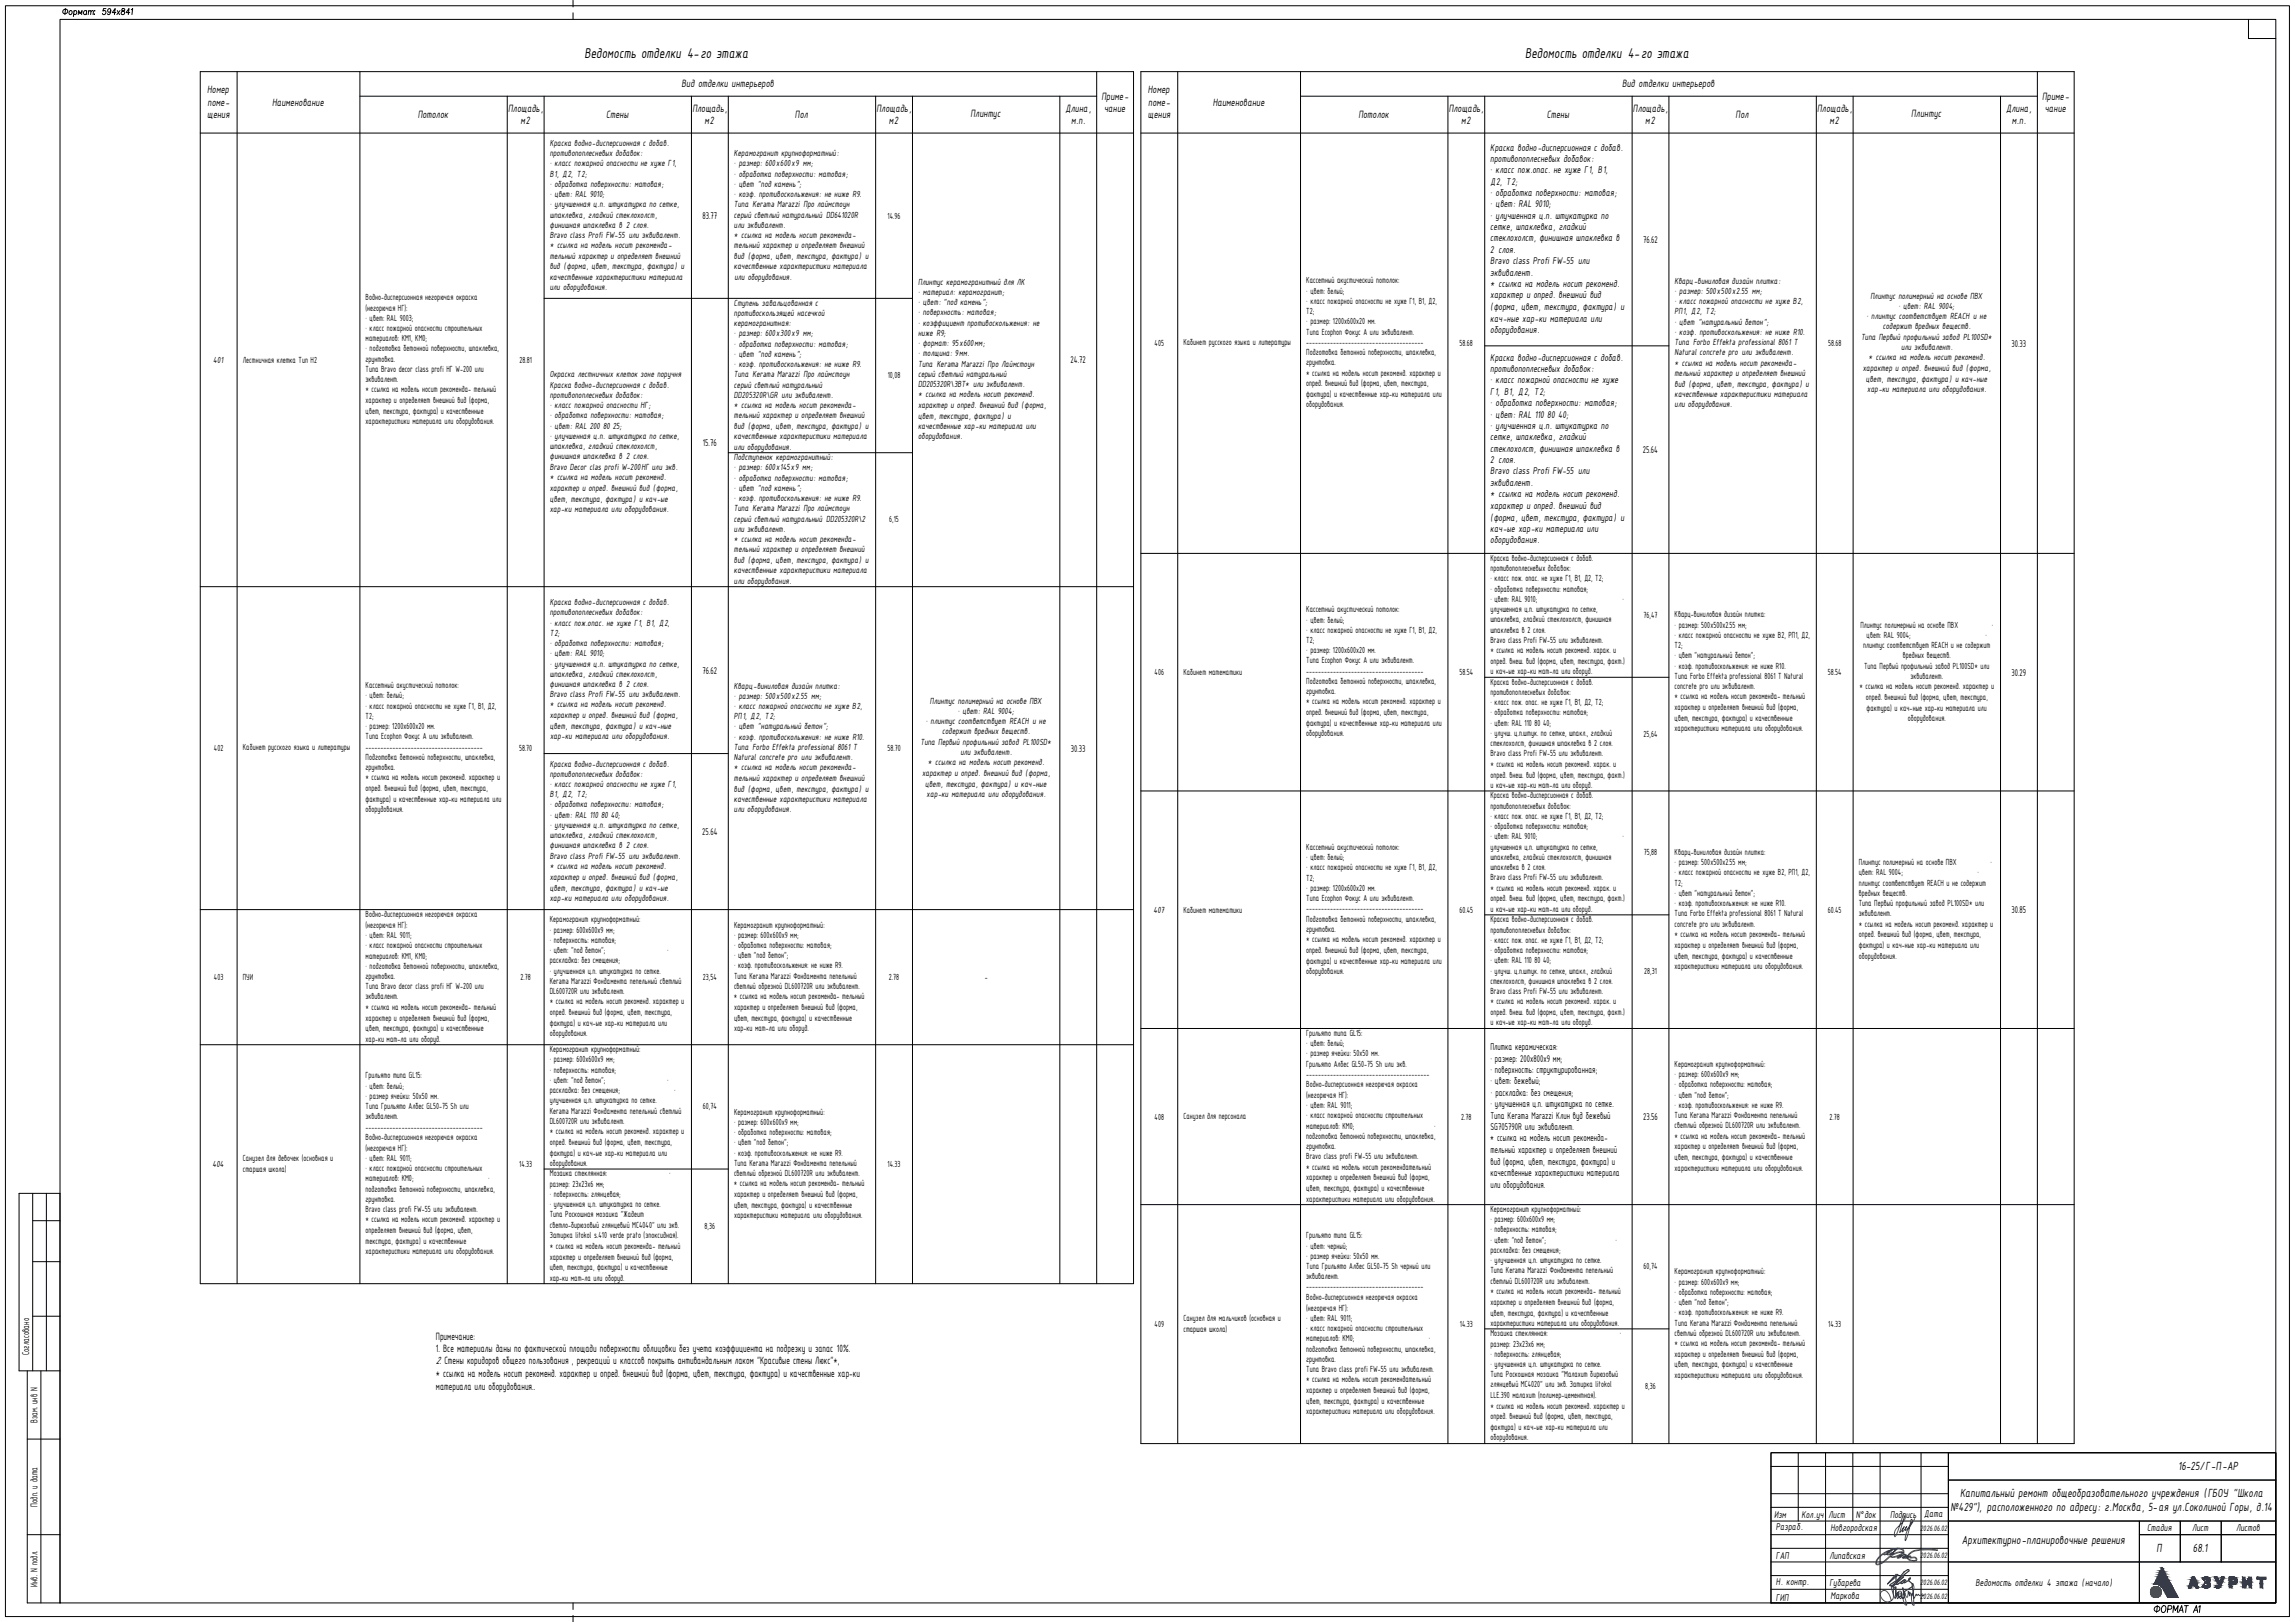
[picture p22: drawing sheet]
<svg xmlns="http://www.w3.org/2000/svg" width="841mm" height="594mm" viewBox="0 0 841 594" stroke-linecap="round" stroke-linejoin="round" font-family="sans-serif">
<defs><g id="words">
<text font-size="5.7" x="788.1" y="592">ФОРМАТ А1</text>
<g font-size="5.6">
<text x="214.2" y="21.3">Ведомость отделки 4-го этажа</text>
<text x="558.9" y="21.3">Ведомость отделки 4-го этажа</text>
</g>
<g font-size="4.7">
<text x="798.2" y="538.4">16-25/Г-П-АР</text>
<text x="718.3" y="548.1">Капитальный ремонт общеобразовательного учреждения (ГБОУ &quot;Школа</text>
<text x="714.8" y="553.4">№429&quot;), расположенного по адресу: г.Москва, 5-ая ул.Соколиной Горы, д.14</text>
<text x="718.9" y="565.6">Архитектурно-планировочные решения</text>
<text x="790.3" y="568.6">П</text>
<text x="803.6" y="568.6">68.1</text>
</g>
<g font-size="4.2">
<text x="75.9" y="34.1">Номер</text>
<text x="249.7" y="31.7">Вид отделки интерьеров</text>
<text x="420.7" y="34.1">Номер</text>
<text x="594.4" y="31.7">Вид отделки интерьеров</text>
<text x="76.1" y="38.6">поме-</text>
<text x="99.7" y="38.9">Наименование</text>
<text x="186.2" y="41.1">Площадь,</text>
<text x="253.7" y="41.1">Площадь,</text>
<text x="321.2" y="41.1">Площадь,</text>
<text x="390.5" y="41.1">Длина,</text>
<text x="403.7" y="36.6">Приме-</text>
<text x="404.6" y="41.1">чание</text>
<text x="420.8" y="38.6">поме-</text>
<text x="444.4" y="38.9">Наименование</text>
<text x="530.9" y="41.1">Площадь,</text>
<text x="598.4" y="41.1">Площадь,</text>
<text x="665.9" y="41.1">Площадь,</text>
<text x="735.2" y="41.1">Длина,</text>
<text x="748.4" y="36.6">Приме-</text>
<text x="749.3" y="41.1">чание</text>
<text x="75.9" y="43.2">щения</text>
<text x="153.1" y="43.3">Потолок</text>
<text x="190.7" y="45.6">м2</text>
<text x="222.1" y="43.3">Стены</text>
<text x="258.2" y="45.6">м2</text>
<text x="291.3" y="43.3">Пол</text>
<text x="325.7" y="45.6">м2</text>
<text x="355.7" y="42.9">Плинтус</text>
<text x="392.6" y="45.6">м.п.</text>
<text x="420.6" y="43.2">щения</text>
<text x="497.8" y="43.3">Потолок</text>
<text x="535.4" y="45.6">м2</text>
<text x="566.8" y="43.3">Стены</text>
<text x="602.9" y="45.6">м2</text>
<text x="636" y="43.3">Пол</text>
<text x="670.4" y="45.6">м2</text>
<text x="700.4" y="42.9">Плинтус</text>
<text x="737.3" y="45.6">м.п.</text>
<text x="159.7" y="490.7">Примечание:</text>
<text x="159.7" y="495.2">1. Все материалы даны по фактической площади поверхности облицовки без учета коэффициента на подрезку и запас 10%.</text>
<text x="159.7" y="499.7">2. Стены коридоров общего пользования , рекреаций и классов покрыть антивандальным лаком &quot;Красивые стены Люкс&quot;*,</text>
<text x="159.7" y="504.4">* ссылка на модель носит рекоменд. характер и опред. внешний вид (форма, цвет, текстура, фактура) и качественные хар-ки</text>
<text x="159.7" y="508.9">материала или оборудования..</text>
</g>
<g font-size="3.9">
<text x="546.1" y="55.1">Краска водно-дисперсионная с добав.</text>
<text x="546.1" y="59.3">противопоплесневых добавок:</text>
<text x="546.1" y="63.5">• класс пож.опас. не хуже Г1, В1,</text>
<text x="546.1" y="71.8">• обработка поверхности: матовая;</text>
<text x="546.2" y="67.6">Д2, Т2;</text>
<text x="546.1" y="76">• цвет: RAL 9010;</text>
<text x="257.4" y="80.3">83.77</text>
<text x="546.1" y="80.1">• улучшенная ц.п. штукатурка по</text>
<text x="546.1" y="84.3">сетке, шпаклевка, гладкий</text>
<text x="546.1" y="88.4">стеклохолст, финишная шпаклевка в</text>
<text x="602.1" y="89">76.62</text>
<text x="546.1" y="92.6">2 слоя.</text>
<text x="546.1" y="96.8">Bravo class Profi FW-55 или</text>
<text x="546.1" y="101">эквивалент.</text>
<text x="546.1" y="105.1">* ссылка на модель носит рекоменд.</text>
<text x="546.1" y="109.3">характер и опред. внешний вид</text>
<text x="546.2" y="113.7">(форма, цвет, текстура, фактура) и</text>
<text x="546.1" y="117.9">кач-ные хар-ки материала или</text>
<text x="546.1" y="122">оборудования.</text>
<text x="737.1" y="127">30.33</text>
<text x="392.3" y="133.1">24.72</text>
<text x="546.1" y="132.1">Краска водно-дисперсионная с добав.</text>
<text x="546.1" y="136.3">противопоплесневых добавок:</text>
<text x="546.1" y="140.4">• класс пожарной опасности не хуже</text>
<text x="546.1" y="144.6">Г1, В1, Д2, Т2;</text>
<text x="546.1" y="148.8">• обработка поверхности: матовая;</text>
<text x="546.1" y="152.9">• цвет: RAL 110 80 40;</text>
<text x="546.1" y="157.1">• улучшенная ц.п. штукатурка по</text>
<text x="546.1" y="161.3">сетке, шпаклевка, гладкий</text>
<text x="257.6" y="163.3">15.76</text>
<text x="546.1" y="165.4">стеклохолст, финишная шпаклевка в</text>
<text x="602" y="165.9">25.64</text>
<text x="546.1" y="169.6">2 слоя.</text>
<text x="546.1" y="173.8">Bravo class Profi FW-55 или</text>
<text x="546.1" y="177.9">эквивалент.</text>
<text x="546.1" y="182.1">* ссылка на модель носит рекоменд.</text>
<text x="546.1" y="186.3">характер и опред. внешний вид</text>
<text x="546.2" y="190.7">(форма, цвет, текстура, фактура) и</text>
<text x="546.1" y="194.8">кач-ые хар-ки материала или</text>
<text x="546.1" y="199">оборудования.</text>
<text x="257.4" y="246.7">76.62</text>
<text x="737.1" y="247.4">30.29</text>
<text x="392.4" y="275.3">30.33</text>
<text x="257.3" y="305.8">25.64</text>
<text x="737.1" y="334.4">30.85</text>
<text x="546.2" y="384.7">Плитка керамическая:</text>
<text x="546.2" y="388.9">• размер: 200х800х9 мм;</text>
<text x="546.2" y="393">• поверхность: структурированная;</text>
<text x="546.2" y="397.2">• цвет: бежевый;</text>
<text x="546.4" y="401.4">• раскладка: без смещения;</text>
<text x="546.2" y="405.5">• улучшенная ц.п. штукатурка по сетке.</text>
<text x="546.2" y="409.7">Типа Kerama Marazzi Клин вуд бежевый</text>
<text x="546.2" y="413.9">SG705790R или эквивалент.</text>
<text x="602.1" y="410.2">23.56</text>
<text x="546.1" y="418">* ссылка на модель носит рекоменда-</text>
<text x="546.2" y="422.2">тельный характер и определяет внешний</text>
<text x="546.2" y="426.6">вид (форма, цвет, текстура, фактура) и</text>
<text x="546.2" y="430.8">качественные характеристики материала</text>
<text x="546.2" y="434.9">или оборудования.</text>
<text x="10.7" y="496.4" transform="rotate(-90 10.7 496.4)">Согласовано</text>
<text x="13.7" y="521.1" transform="rotate(-90 13.7 521.1)">Взам. инв N</text>
<text x="13.7" y="551.9" transform="rotate(-90 13.7 551.9)">Подп. и дата</text>
<text x="650.1" y="555.8">Изм</text>
<text x="660.1" y="555.8">Кол.уч</text>
<text x="670.1" y="555.8">Лист</text>
<text x="680.1" y="555.8">N°док</text>
<text x="692.6" y="555.8">Подпись</text>
<text x="705.2" y="555.7">Дата</text>
<text x="650.8" y="560.5">Разраб.</text>
<text x="670.8" y="560.7">Новгородская</text>
<text x="786.8" y="560.8">Стадия</text>
<text x="803.3" y="560.8">Лист</text>
<text x="819.4" y="560.8">Листов</text>
<text x="650.8" y="571.1">ГАП</text>
<text x="670.4" y="571.2">Липавская</text>
<text x="13.7" y="581.2" transform="rotate(-90 13.7 581.2)">Инв. N подл.</text>
<text x="650.8" y="580.7">Н. контр.</text>
<text x="670.4" y="580.8">Губарева</text>
<text x="724" y="580.8">Ведомость отделки 4 этажа (начало)</text>
<text x="650.8" y="586.3">ГИП</text>
<text x="670.8" y="585.7">Маркова</text>
</g>
<g font-size="3.5">
<text x="201.5" y="53.4">Краска водно-дисперсионная с добав.</text>
<text x="201.5" y="57.2">противопоплесневых добавок:</text>
<text x="269" y="57.2">Керамогранит крупноформатный:</text>
<text x="201.5" y="60.9">• класс пожарной опасности не хуже Г1,</text>
<text x="201.5" y="64.7">В1, Д2, Т2;</text>
<text x="269" y="60.9">• размер: 600х600х9 мм;</text>
<text x="269" y="64.7">• обработка поверхности: матовая;</text>
<text x="201.5" y="68.4">• обработка поверхности: матовая;</text>
<text x="269" y="68.4">• цвет &quot;под камень&quot;;</text>
<text x="201.5" y="72.2">• цвет: RAL 9010;</text>
<text x="201.5" y="75.9">• улучшенная ц.п. штукатурка по сетке,</text>
<text x="269" y="72.2">• коэф. противоскольжения: не ниже R9.</text>
<text x="269" y="75.9">Типа Kerama Marazzi Про лаймстоун</text>
<text x="201.5" y="79.7">шпаклевка, гладкий стеклохолст,</text>
<text x="201.5" y="83.4">финишная шпаклевка в 2 слоя.</text>
<text x="269" y="79.7">серый светлый натуральный DD641020R</text>
<text x="269" y="83.4">или эквивалент.</text>
<text x="325.3" y="80.1">14.96</text>
<text x="201.5" y="87.2">Bravo class Profi FW-55 или эквивалент.</text>
<text x="268.9" y="87.2">* ссылка на модель носит рекоменда-</text>
<text x="201.4" y="90.9">* ссылка на модель носит рекоменда-</text>
<text x="201.5" y="94.7">тельный характер и определяет внешний</text>
<text x="269" y="90.9">тельный характер и определяет внешний</text>
<text x="269" y="94.9">вид (форма, цвет, текстура, фактура) и</text>
<text x="201.5" y="98.7">вид (форма, цвет, текстура, фактура) и</text>
<text x="269" y="98.7">качественные характеристики материала</text>
<text x="201.5" y="102.4">качественные характеристики материала</text>
<text x="201.5" y="106.2">или оборудования.</text>
<text x="269.1" y="102.4">или оборудования.</text>
<text x="336.5" y="104.2">Плинтус керамогранитный для ЛК</text>
<text x="336.5" y="108">• материал: керамогранит;</text>
<text x="478.7" y="103.8">Кассетный акустический потолок:</text>
<text x="478.7" y="107.5">• цвет: белый;</text>
<text x="613.7" y="103.9">Кварц-виниловая дизайн плитка:</text>
<text x="613.7" y="107.6">• размер: 500х500х2.55 мм;</text>
<text x="134" y="109.8">Водно-дисперсионная негорючая окраска</text>
<text x="134" y="113.7">(негорючая НГ):</text>
<text x="269" y="112">Ступень завальцованная с</text>
<text x="336.5" y="111.8">• цвет: &quot;под камень&quot;;</text>
<text x="478.7" y="111.3">• класс пожарной опасности не хуже Г1, В1, Д2,</text>
<text x="613.7" y="111.4">• класс пожарной опасности не хуже В2,</text>
<text x="685.4" y="109.4">Плинтус полимерный на основе ПВХ</text>
<text x="695.7" y="113.1">• цвет: RAL 9004;</text>
<text x="134" y="117.5">• цвет: RAL 9003;</text>
<text x="269" y="115.7">противоскользящей насечкой</text>
<text x="269" y="119.5">керамогранитная:</text>
<text x="336.5" y="115.5">• поверхность: матовая;</text>
<text x="336.5" y="119.2">• коэффициент противоскольжения: не</text>
<text x="478.7" y="115">Т2;</text>
<text x="478.7" y="118.8">• размер: 1200х600х20 мм.</text>
<text x="613.7" y="115.1">РП1, Д2, Т2;</text>
<text x="613.7" y="118.9">• цвет &quot;натуральный бетон&quot;;</text>
<text x="684" y="116.9">• плинтус соответствует REACH и не</text>
<text x="134" y="121.2">• класс пожарной опасности строительных</text>
<text x="134" y="125">материалов: КМ1, КМ0;</text>
<text x="269" y="123.2">• размер: 600х300х9 мм;</text>
<text x="336.5" y="123">ниже R9;</text>
<text x="478.7" y="122.5">Типа Ecophon Фокус А или эквивалент.</text>
<text x="613.7" y="122.6">• коэф. противоскольжения: не ниже R10.</text>
<text x="682" y="124.4">Типа Первый профильный завод PL100SD*</text>
<text x="690" y="120.6">содержит вредных веществ.</text>
<text x="134" y="128.7">• подготовка бетонной поверхности, шпаклевка,</text>
<text x="269" y="127">• обработка поверхности: матовая;</text>
<text x="269" y="130.7">• цвет &quot;под камень&quot;;</text>
<text x="336.5" y="126.7">• формат: 95х600мм;</text>
<text x="336.5" y="130.5">• толщина: 9мм.</text>
<text x="423.1" y="126.8">405</text>
<text x="433.7" y="126.5">Кабинет русского языка и литературы</text>
<text x="478.7" y="126.3">---------------------------------------</text>
<text x="478.7" y="130">Подготовка бетонной поверхности, шпаклевка,</text>
<text x="534.9" y="126.8">58.68</text>
<text x="613.7" y="126.4">Типа Forbo Effekta professional 8061 T</text>
<text x="613.7" y="130.1">Natural concrete pro или эквивалент.</text>
<text x="669.9" y="126.8">58.68</text>
<text x="684.8" y="131.9">* ссылка на модель носит рекоменд.</text>
<text x="696.7" y="128.2">или эквивалент.</text>
<text x="78.2" y="132.9">401</text>
<text x="89" y="132.9">Лестничная клетка Тип Н2</text>
<text x="134" y="132.5">грунтовка.</text>
<text x="134" y="136.2">Типа Bravo decor class profi НГ W-200 или</text>
<text x="190.4" y="132.9">28.81</text>
<text x="269" y="134.5">• коэф. противоскольжения: не ниже R9.</text>
<text x="336.5" y="134.3">Типа Kerama Marazzi Про Лаймстоун</text>
<text x="336.5" y="138">серый светлый натуральный</text>
<text x="478.7" y="137.5">* ссылка на модель носит рекоменд. характер и</text>
<text x="478.7" y="133.8">грунтовка.</text>
<text x="613.6" y="133.9">* ссылка на модель носит рекоменда-</text>
<text x="613.7" y="137.6">тельный характер и определяет внешний</text>
<text x="682.6" y="135.9">характер и опред. внешний вид (форма,</text>
<text x="134" y="143.7">* ссылка на модель носит рекоменда- тельный</text>
<text x="134" y="140">эквивалент.</text>
<text x="201.5" y="138.3">Окраска лестничных клеток зоне поручня</text>
<text x="201.5" y="142">Краска водно-дисперсионная с добав.</text>
<text x="269" y="138.2">Типа Kerama Marazzi Про лаймстоун</text>
<text x="269" y="142">серый светлый натуральный</text>
<text x="325.3" y="138.4">10,08</text>
<text x="336.5" y="141.7">DD205320R\3BT* или эквивалент.</text>
<text x="478.7" y="141.5">опред. внешний вид (форма, цвет, текстура,</text>
<text x="613.7" y="141.6">вид (форма, цвет, текстура, фактура) и</text>
<text x="683.8" y="139.8">цвет, текстура, фактура) и кач-ные</text>
<text x="684.3" y="143.6">хар-ки материала или оборудования.</text>
<text x="134" y="147.7">характер и определяет внешний вид (форма,</text>
<text x="201.5" y="145.8">противопоплесневых добавок:</text>
<text x="201.5" y="149.5">• класс пожарной опасности НГ;</text>
<text x="268.9" y="149.5">* ссылка на модель носит рекоменда-</text>
<text x="269" y="145.7">DD205320R\GR или эквивалент.</text>
<text x="336.4" y="145.5">* ссылка на модель носит рекоменд.</text>
<text x="336.5" y="149.5">характер и опред. внешний вид (форма,</text>
<text x="478.7" y="145.5">фактура) и качественные хар-ки материала или</text>
<text x="478.7" y="149.2">оборудования.</text>
<text x="613.7" y="145.4">качественные характеристики материала</text>
<text x="613.7" y="149.1">или оборудования.</text>
<text x="134" y="151.7">цвет, текстура, фактура) и качественные</text>
<text x="134" y="155.4">характеристики материала или оборудования.</text>
<text x="201.5" y="153.3">• обработка поверхности: матовая;</text>
<text x="269" y="153.2">тельный характер и определяет внешний</text>
<text x="336.5" y="153.5">цвет, текстура, фактура) и</text>
<text x="201.5" y="157">• цвет: RAL 200 80 25;</text>
<text x="201.5" y="160.8">• улучшенная ц.п. штукатурка по сетке,</text>
<text x="269" y="157.2">вид (форма, цвет, текстура, фактура) и</text>
<text x="269" y="160.9">качественные характеристики материала</text>
<text x="336.5" y="157.2">качественные хар-ки материала или</text>
<text x="336.5" y="160.9">оборудования.</text>
<text x="201.5" y="164.5">шпаклевка, гладкий стеклохолст,</text>
<text x="269" y="164.7">или оборудования.</text>
<text x="201.5" y="172">Bravo Decor clas profi W-200НГ или экв.</text>
<text x="201.5" y="168.2">финишная шпаклевка в 2 слоя.</text>
<text x="269" y="168.5">Подступенок керамогранитный:</text>
<text x="269" y="172.3">• размер: 600х145х9 мм;</text>
<text x="201.4" y="175.8">* ссылка на модель носит рекоменд.</text>
<text x="201.5" y="179.7">характер и опред. внешний вид (форма,</text>
<text x="269" y="176">• обработка поверхности: матовая;</text>
<text x="269" y="179.8">• цвет &quot;под камень&quot;;</text>
<text x="201.5" y="183.7">цвет, текстура, фактура) и кач-ые</text>
<text x="269" y="183.5">• коэф. противоскольжения: не ниже R9.</text>
<text x="201.5" y="187.5">хар-ки материала или оборудования.</text>
<text x="269" y="187.3">Типа Kerama Marazzi Про лаймстоун</text>
<text x="269" y="191">серый светлый натуральный DD205320R\2</text>
<text x="325.9" y="191.3">6,15</text>
<text x="269" y="194.8">или эквивалент.</text>
<text x="268.9" y="198.5">* ссылка на модель носит рекоменда-</text>
<text x="269" y="202.3">тельный характер и определяет внешний</text>
<text x="269" y="206.2">вид (форма, цвет, текстура, фактура) и</text>
<text x="269" y="210">качественные характеристики материала</text>
<text x="546.2" y="205.4">Краска водно-дисперсионная с добав.</text>
<text x="546.2" y="209.2">противопоплесневых добавок:</text>
<text x="269" y="213.7">или оборудования.</text>
<text x="546.2" y="212.9">• класс пож. опас. не хуже Г1, В1, Д2, Т2;</text>
<text x="201.5" y="221.6">Краска водно-дисперсионная с добав.</text>
<text x="546.2" y="216.7">• обработка поверхности: матовая;</text>
<text x="546.2" y="220.4">• цвет: RAL 9010;</text>
<text x="594.5" y="220.4">•</text>
<text x="201.5" y="225.4">противопоплесневых добавок:</text>
<text x="478.7" y="224.3">Кассетный акустический потолок:</text>
<text x="546.2" y="224.2">улучшенная ц.п. штукатурка по сетке,</text>
<text x="546.2" y="227.9">шпаклевка, гладкий стеклохолст, финишная</text>
<text x="602.3" y="226.3">76,47</text>
<text x="613.7" y="226.1">Кварц-виниловая дизайн плитка:</text>
<text x="201.5" y="229.1">• класс пож.опас. не хуже Г1, В1, Д2,</text>
<text x="201.5" y="232.9">Т2;</text>
<text x="478.7" y="228">• цвет: белый;</text>
<text x="478.7" y="231.7">• класс пожарной опасности не хуже Г1, В1, Д2,</text>
<text x="546.2" y="231.7">шпаклевка в 2 слоя.</text>
<text x="613.7" y="229.9">• размер: 500х500х2.55 мм;</text>
<text x="613.7" y="233.6">• класс пожарной опасности не хуже В2, РП1, Д2,</text>
<text x="681.7" y="229.9">Плинтус полимерный на основе ПВХ</text>
<text x="684" y="233.6">цвет: RAL 9004;</text>
<text x="727.6" y="233.6">•</text>
<text x="729.9" y="229.9">•</text>
<text x="201.5" y="236.6">• обработка поверхности: матовая;</text>
<text x="478.7" y="235.5">Т2;</text>
<text x="478.7" y="239.2">• размер: 1200х600х20 мм.</text>
<text x="546.2" y="239.2">* ссылка на модель носит рекоменд. харак. и</text>
<text x="546.2" y="235.4">Bravo class Profi FW-55 или эквивалент.</text>
<text x="613.7" y="237.4">Т2;</text>
<text x="682.8" y="237.4">плинтус соответствует REACH и не содержит</text>
<text x="201.5" y="240.4">• цвет: RAL 9010;</text>
<text x="201.5" y="244.1">• улучшенная ц.п. штукатурка по сетке,</text>
<text x="478.7" y="243">Типа Ecophon Фокус А или эквивалент.</text>
<text x="546.2" y="243.2">опред. внеш. вид (форма, цвет, текстура, факт.)</text>
<text x="613.7" y="241.1">• цвет &quot;натуральный бетон&quot;;</text>
<text x="613.7" y="244.9">• коэф. противоскольжения: не ниже R10.</text>
<text x="683.2" y="244.9">Типа Первый профильный завод PL100SD* или</text>
<text x="697.3" y="241.1">вредных веществ.</text>
<text x="201.5" y="247.9">шпаклевка, гладкий стеклохолст,</text>
<text x="201.5" y="251.6">финишная шпаклевка в 2 слоя.</text>
<text x="423.1" y="247.3">406</text>
<text x="433.7" y="247.3">Кабинет математики</text>
<text x="478.7" y="246.8">---------------------------------------</text>
<text x="478.7" y="250.5">Подготовка бетонной поверхности, шпаклевка,</text>
<text x="534.8" y="247.3">58.54</text>
<text x="546.2" y="246.9">и кач-ые хар-ки мат-ла или оборуд.</text>
<text x="546.2" y="250.8">Краска водно-дисперсионная с добав.</text>
<text x="613.7" y="248.6">Типа Forbo Effekta professional 8061 T Natural</text>
<text x="669.8" y="247.3">58.54</text>
<text x="700.1" y="248.6">эквивалент.</text>
<text x="134" y="252.1">Кассетный акустический потолок:</text>
<text x="134" y="255.8">• цвет: белый;</text>
<text x="201.5" y="255.4">Bravo class Profi FW-55 или эквивалент.</text>
<text x="269" y="252.2">Кварц-виниловая дизайн плитка:</text>
<text x="269" y="255.9">• размер: 500х500х2.55 мм;</text>
<text x="340.7" y="257.7">Плинтус полимерный на основе ПВХ</text>
<text x="478.7" y="258">* ссылка на модель носит рекоменд. характер и</text>
<text x="478.7" y="254.2">грунтовка.</text>
<text x="546.2" y="254.5">противопоплесневых добавок:</text>
<text x="613.7" y="256.1">* ссылка на модель носит рекоменда- тельный</text>
<text x="613.7" y="252.4">concrete pro или эквивалент.</text>
<text x="681.4" y="252.4">* ссылка на модель носит рекоменд. характер и</text>
<text x="683.7" y="256.3">опред. внешний вид (форма, цвет, текстура,</text>
<text x="134" y="259.6">• класс пожарной опасности не хуже Г1, В1, Д2,</text>
<text x="134" y="263.3">Т2;</text>
<text x="201.4" y="259.1">* ссылка на модель носит рекоменд.</text>
<text x="201.5" y="263.1">характер и опред. внешний вид (форма,</text>
<text x="269" y="259.7">• класс пожарной опасности не хуже В2,</text>
<text x="269" y="263.4">РП1, Д2, Т2;</text>
<text x="351" y="261.4">• цвет: RAL 9004;</text>
<text x="478.7" y="262">опред. внешний вид (форма, цвет, текстура,</text>
<text x="546.2" y="258.3">• класс пож. опас. не хуже Г1, В1, Д2, Т2;</text>
<text x="546.2" y="262.1">• обработка поверхности: матовая;</text>
<text x="613.7" y="260.1">характер и определяет внешний вид (форма,</text>
<text x="684" y="260.3">фактура) и кач-ные хар-ки материала или</text>
<text x="134" y="267.1">• размер: 1200х600х20 мм.</text>
<text x="201.5" y="267.1">цвет, текстура, фактура) и кач-ные</text>
<text x="269" y="267.2">• цвет &quot;натуральный бетон&quot;;</text>
<text x="339.3" y="265.2">• плинтус соответствует REACH и не</text>
<text x="345.3" y="268.9">содержит вредных веществ.</text>
<text x="478.7" y="266">фактура) и качественные хар-ки материала или</text>
<text x="478.7" y="269.7">оборудования.</text>
<text x="546.2" y="265.8">• цвет: RAL 110 80 40;</text>
<text x="546.2" y="269.6">• улучш. ц.п.штук. по сетке, шпакл., гладкий</text>
<text x="602.3" y="269.8">25,64</text>
<text x="613.7" y="264.1">цвет, текстура, фактура) и качественные</text>
<text x="613.7" y="267.8">характеристики материала или оборудования.</text>
<text x="699.2" y="264.1">оборудования.</text>
<text x="78.4" y="275.1">402</text>
<text x="89" y="274.8">Кабинет русского языка и литературы</text>
<text x="134" y="270.8">Типа Ecophon Фокус А или эквивалент.</text>
<text x="134" y="274.6">---------------------------------------</text>
<text x="190.2" y="275.1">58.70</text>
<text x="201.6" y="270.8">хар-ки материала или оборудования.</text>
<text x="269" y="270.9">• коэф. противоскольжения: не ниже R10.</text>
<text x="269" y="274.7">Типа Forbo Effekta professional 8061 T</text>
<text x="325.2" y="275.1">58.70</text>
<text x="337.3" y="272.7">Типа Первый профильный завод PL100SD*</text>
<text x="546.2" y="273.3">стеклохолст, финишная шпаклевка в 2 слоя.</text>
<text x="134" y="278.3">Подготовка бетонной поверхности, шпаклевка,</text>
<text x="201.5" y="280.8">Краска водно-дисперсионная с добав.</text>
<text x="269" y="278.4">Natural concrete pro или эквивалент.</text>
<text x="340" y="280.2">* ссылка на модель носит рекоменд.</text>
<text x="351.9" y="276.5">или эквивалент.</text>
<text x="546.2" y="280.8">* ссылка на модель носит рекоменд. харак. и</text>
<text x="546.2" y="277">Bravo class Profi FW-55 или эквивалент.</text>
<text x="134" y="285.8">* ссылка на модель носит рекоменд. характер и</text>
<text x="134" y="282.1">грунтовка.</text>
<text x="201.5" y="284.5">противопоплесневых добавок:</text>
<text x="268.9" y="282.2">* ссылка на модель носит рекоменда-</text>
<text x="269" y="285.9">тельный характер и определяет внешний</text>
<text x="337.9" y="284.2">характер и опред. внешний вид (форма,</text>
<text x="546.2" y="284.8">опред. внеш. вид (форма, цвет, текстура, факт.)</text>
<text x="134" y="289.8">опред. внешний вид (форма, цвет, текстура,</text>
<text x="134" y="293.8">фактура) и качественные хар-ки материала или</text>
<text x="201.5" y="288.3">• класс пожарной опасности не хуже Г1,</text>
<text x="201.5" y="292">В1, Д2, Т2;</text>
<text x="269" y="289.9">вид (форма, цвет, текстура, фактура) и</text>
<text x="269" y="293.7">качественные характеристики материала</text>
<text x="339" y="288.2">цвет, текстура, фактура) и кач-ные</text>
<text x="339.6" y="291.9">хар-ки материала или оборудования.</text>
<text x="546.2" y="288.5">и кач-ые хар-ки мат-ла или оборуд.</text>
<text x="546.2" y="292.4">Краска водно-дисперсионная с добав.</text>
<text x="134" y="297.5">оборудования.</text>
<text x="201.5" y="295.8">• обработка поверхности: матовая;</text>
<text x="201.5" y="299.5">• цвет: RAL 110 80 40;</text>
<text x="269" y="297.4">или оборудования.</text>
<text x="546.2" y="296.2">противопоплесневых добавок:</text>
<text x="546.2" y="299.9">• класс пож. опас. не хуже Г1, В1, Д2, Т2;</text>
<text x="201.5" y="303.3">• улучшенная ц.п. штукатурка по сетке,</text>
<text x="546.2" y="303.7">• обработка поверхности: матовая;</text>
<text x="201.5" y="307">шпаклевка, гладкий стеклохолст,</text>
<text x="201.5" y="310.8">финишная шпаклевка в 2 слоя.</text>
<text x="478.7" y="311.3">Кассетный акустический потолок:</text>
<text x="546.2" y="307.4">• цвет: RAL 9010;</text>
<text x="546.2" y="311.2">улучшенная ц.п. штукатурка по сетке,</text>
<text x="594.5" y="307.4">•</text>
<text x="201.5" y="314.5">Bravo class Profi FW-55 или эквивалент.</text>
<text x="478.7" y="315">• цвет: белый;</text>
<text x="546.2" y="314.9">шпаклевка, гладкий стеклохолст, финишная</text>
<text x="602.4" y="313.3">75,88</text>
<text x="613.7" y="313.1">Кварц-виниловая дизайн плитка:</text>
<text x="613.7" y="316.9">• размер: 500х500х2.55 мм;</text>
<text x="681.2" y="316.9">Плинтус полимерный на основе ПВХ</text>
<text x="729.4" y="316.9">•</text>
<text x="201.4" y="318.3">* ссылка на модель носит рекоменд.</text>
<text x="201.5" y="322.2">характер и опред. внешний вид (форма,</text>
<text x="478.7" y="318.8">• класс пожарной опасности не хуже Г1, В1, Д2,</text>
<text x="478.7" y="322.5">Т2;</text>
<text x="546.2" y="318.7">шпаклевка в 2 слоя.</text>
<text x="546.2" y="322.4">Bravo class Profi FW-55 или эквивалент.</text>
<text x="613.7" y="320.6">• класс пожарной опасности не хуже В2, РП1, Д2,</text>
<text x="681.2" y="320.6">цвет: RAL 9004;</text>
<text x="724.7" y="320.6">•</text>
<text x="201.5" y="330">хар-ки материала или оборудования.</text>
<text x="201.5" y="326.2">цвет, текстура, фактура) и кач-ые</text>
<text x="478.7" y="326.3">• размер: 1200х600х20 мм.</text>
<text x="546.2" y="326.2">* ссылка на модель носит рекоменд. харак. и</text>
<text x="613.7" y="324.4">Т2;</text>
<text x="613.7" y="328.1">• цвет &quot;натуральный бетон&quot;;</text>
<text x="681.2" y="324.4">плинтус соответствует REACH и не содержит</text>
<text x="681.2" y="328.1">вредных веществ.</text>
<text x="134" y="335.8">Водно-дисперсионная негорючая окраска</text>
<text x="422.7" y="334.3">407</text>
<text x="433.7" y="334.3">Кабинет математики</text>
<text x="478.7" y="330">Типа Ecophon Фокус А или эквивалент.</text>
<text x="478.7" y="333.8">---------------------------------------</text>
<text x="534.8" y="334.3">60.45</text>
<text x="546.2" y="330.2">опред. внеш. вид (форма, цвет, текстура, факт.)</text>
<text x="546.2" y="333.9">и кач-ые хар-ки мат-ла или оборуд.</text>
<text x="613.7" y="331.9">• коэф. противоскольжения: не ниже R10.</text>
<text x="613.7" y="335.6">Типа Forbo Effekta professional 8061 T Natural</text>
<text x="669.8" y="334.3">60.45</text>
<text x="681.2" y="331.9">Типа Первый профильный завод PL100SD* или</text>
<text x="681.2" y="335.6">эквивалент.</text>
<text x="134" y="339.8">(негорючая НГ):</text>
<text x="201.5" y="337.8">Керамогранит крупноформатный:</text>
<text x="201.5" y="341.6">• размер: 600х600х9 мм;</text>
<text x="269" y="339.7">Керамогранит крупноформатный:</text>
<text x="478.7" y="337.5">Подготовка бетонной поверхности, шпаклевка,</text>
<text x="478.7" y="341.3">грунтовка.</text>
<text x="546.2" y="337.8">Краска водно-дисперсионная с добав.</text>
<text x="546.2" y="341.6">противопоплесневых добавок:</text>
<text x="613.7" y="339.4">concrete pro или эквивалент.</text>
<text x="681.2" y="339.4">* ссылка на модель носит рекоменд. характер и</text>
<text x="134" y="343.6">• цвет: RAL 9011;</text>
<text x="134" y="347.3">• класс пожарной опасности строительных</text>
<text x="201.5" y="345.3">• поверхность: матовая;</text>
<text x="269" y="343.5">• размер: 600х600х9 мм;</text>
<text x="269" y="347.2">• обработка поверхности: матовая;</text>
<text x="478.7" y="345">* ссылка на модель носит рекоменд. характер и</text>
<text x="546.2" y="345.3">• класс пож. опас. не хуже Г1, В1, Д2, Т2;</text>
<text x="613.7" y="343.1">* ссылка на модель носит рекоменда- тельный</text>
<text x="613.7" y="347.1">характер и определяет внешний вид (форма,</text>
<text x="681.2" y="343.4">опред. внешний вид (форма, цвет, текстура,</text>
<text x="681.2" y="347.3">фактура) и кач-ные хар-ки материала или</text>
<text x="134" y="351.1">материалов: КМ1, КМ0;</text>
<text x="201.5" y="349.1">• цвет: &quot;под бетон&quot;;</text>
<text x="201.5" y="352.8">раскладка: без смещения;</text>
<text x="244.5" y="349.1">•</text>
<text x="269" y="351">• цвет &quot;под бетон&quot;;</text>
<text x="478.7" y="349">опред. внешний вид (форма, цвет, текстура,</text>
<text x="478.7" y="353">фактура) и качественные хар-ки материала или</text>
<text x="546.2" y="349.1">• обработка поверхности: матовая;</text>
<text x="546.2" y="352.8">• цвет: RAL 110 80 40;</text>
<text x="613.7" y="351.1">цвет, текстура, фактура) и качественные</text>
<text x="681.2" y="351.1">оборудования.</text>
<text x="78.4" y="359">403</text>
<text x="89" y="359">ПУИ</text>
<text x="134" y="354.8">• подготовка бетонной поверхности, шпаклевка,</text>
<text x="134" y="358.6">грунтовка.</text>
<text x="190.8" y="359">2.78</text>
<text x="201.5" y="356.6">• улучшенная ц.п. штукатурка по сетке.</text>
<text x="257.6" y="358.8">23,54</text>
<text x="269" y="354.7">• коэф. противоскольжения: не ниже R9.</text>
<text x="269" y="358.5">Типа Kerama Marazzi Фондамента пепельный</text>
<text x="325.8" y="359">2.78</text>
<text x="360.8" y="359">-</text>
<text x="478.7" y="356.7">оборудования.</text>
<text x="546.2" y="356.6">• улучш. ц.п.штук. по сетке, шпакл., гладкий</text>
<text x="602.5" y="356.8">28,31</text>
<text x="613.7" y="354.8">характеристики материала или оборудования.</text>
<text x="134" y="362.3">Типа Bravo decor class profi НГ W-200 или</text>
<text x="201.5" y="360.3">Kerama Marazzi Фондамента пепельный светлый</text>
<text x="201.5" y="364.1">DL600720R или эквивалент.</text>
<text x="269" y="366">* ссылка на модель носит рекоменда- тельный</text>
<text x="269" y="362.2">светлый обрезной DL600720R или эквивалент.</text>
<text x="546.2" y="360.3">стеклохолст, финишная шпаклевка в 2 слоя.</text>
<text x="546.2" y="364.1">Bravo class Profi FW-55 или эквивалент.</text>
<text x="134" y="369.8">* ссылка на модель носит рекоменда- тельный</text>
<text x="134" y="366.1">эквивалент.</text>
<text x="201.5" y="367.8">* ссылка на модель носит рекоменд. характер и</text>
<text x="201.5" y="371.8">опред. внешний вид (форма, цвет, текстура,</text>
<text x="269" y="369.8">характер и определяет внешний вид (форма,</text>
<text x="546.2" y="367.8">* ссылка на модель носит рекоменд. харак. и</text>
<text x="546.2" y="371.8">опред. внеш. вид (форма, цвет, текстура, факт.)</text>
<text x="134" y="373.8">характер и определяет внешний вид (форма,</text>
<text x="134" y="377.8">цвет, текстура, фактура) и качественные</text>
<text x="201.5" y="375.8">фактура) и кач-ые хар-ки материала или</text>
<text x="269" y="373.8">цвет, текстура, фактура) и качественные</text>
<text x="269" y="377.7">хар-ки мат-ла или оборуд.</text>
<text x="546.2" y="375.5">и кач-ые хар-ки мат-ла или оборуд.</text>
<text x="134" y="381.5">хар-ки мат-ла или оборуд.</text>
<text x="201.5" y="379.5">оборудования.</text>
<text x="478.7" y="379.4">Грильято типа GL15:</text>
<text x="478.7" y="383.2">• цвет: белый;</text>
<text x="201.5" y="385.4">Керамогранит крупноформатный:</text>
<text x="201.5" y="389.1">• размер: 600х600х9 мм;</text>
<text x="478.7" y="386.9">• размер ячейки: 50х50 мм.</text>
<text x="134" y="395">Грильято типа GL15:</text>
<text x="201.5" y="392.8">• поверхность: матовая;</text>
<text x="478.7" y="390.6">Грильято Албес GL50-75 Sh или экв.</text>
<text x="478.7" y="394.4">-----------------------------------------</text>
<text x="613.7" y="390.8">Керамогранит крупноформатный:</text>
<text x="613.7" y="394.5">• размер: 600х600х9 мм;</text>
<text x="134" y="398.7">• цвет: белый;</text>
<text x="201.5" y="396.6">• цвет: &quot;под бетон&quot;;</text>
<text x="201.5" y="400.3">раскладка: без смещения;</text>
<text x="244.5" y="396.6">•</text>
<text x="247" y="400.3">•</text>
<text x="478.7" y="398.2">Водно-дисперсионная негорючая окраска</text>
<text x="613.7" y="398.3">• обработка поверхности: матовая;</text>
<text x="134" y="402.5">• размер ячейки: 50х50 мм.</text>
<text x="134" y="406.2">Типа Грильято Албес GL50-75 Sh или</text>
<text x="201.5" y="404.1">улучшенная ц.п. штукатурка по сетке.</text>
<text x="201.5" y="407.9">Kerama Marazzi Фондамента пепельный светлый</text>
<text x="257.6" y="406.3">60,74</text>
<text x="478.7" y="402.1">(негорючая НГ):</text>
<text x="478.7" y="405.9">• цвет: RAL 9011;</text>
<text x="613.7" y="402">• цвет &quot;под бетон&quot;;</text>
<text x="613.7" y="405.8">• коэф. противоскольжения: не ниже R9.</text>
<text x="134" y="410">эквивалент.</text>
<text x="134" y="413.7">---------------------------------------</text>
<text x="201.5" y="411.6">DL600720R или эквивалент.</text>
<text x="269" y="408.2">Керамогранит крупноформатный:</text>
<text x="269" y="412">• размер: 600х600х9 мм;</text>
<text x="423.1" y="410.1">408</text>
<text x="433.7" y="409.7">Санузел для персонала</text>
<text x="478.7" y="409.6">• класс пожарной опасности строительных</text>
<text x="478.7" y="413.4">материалов: КМ0;</text>
<text x="525.5" y="413.4">•</text>
<text x="535.5" y="410.1">2.78</text>
<text x="613.7" y="409.5">Типа Kerama Marazzi Фондамента пепельный</text>
<text x="613.7" y="413.3">светлый обрезной DL600720R или эквивалент.</text>
<text x="670.5" y="410.1">2.78</text>
<text x="134" y="417.5">Водно-дисперсионная негорючая окраска</text>
<text x="201.5" y="415.3">* ссылка на модель носит рекоменд. характер и</text>
<text x="201.5" y="419.3">опред. внешний вид (форма, цвет, текстура,</text>
<text x="269" y="415.7">• обработка поверхности: матовая;</text>
<text x="269" y="419.5">• цвет &quot;под бетон&quot;;</text>
<text x="478.7" y="417.1">подготовка бетонной поверхности, шпаклевка,</text>
<text x="613.7" y="417">* ссылка на модель носит рекоменда- тельный</text>
<text x="89" y="425.3">Санузел для девочек (основная и</text>
<text x="134" y="421.5">(негорючая НГ):</text>
<text x="134" y="425.2">• цвет: RAL 9011;</text>
<text x="201.5" y="423.3">фактура) и кач-ые хар-ки материала или</text>
<text x="269" y="423.2">• коэф. противоскольжения: не ниже R9.</text>
<text x="478.7" y="420.9">грунтовка.</text>
<text x="478.7" y="424.6">Bravo class profi FW-55 или эквивалент.</text>
<text x="613.7" y="420.9">характер и определяет внешний вид (форма,</text>
<text x="613.7" y="424.9">цвет, текстура, фактура) и качественные</text>
<text x="77.9" y="427.5">404</text>
<text x="89" y="429.3">старшая школа)</text>
<text x="134" y="429">• класс пожарной опасности строительных</text>
<text x="190.3" y="427.5">14.33</text>
<text x="201.5" y="427.1">оборудования.</text>
<text x="201.5" y="430.9">Мозаика стеклянная:</text>
<text x="245.2" y="430.9">•</text>
<text x="269" y="427">Типа Kerama Marazzi Фондамента пепельный</text>
<text x="269" y="430.7">светлый обрезной DL600720R или эквивалент.</text>
<text x="325.3" y="427.5">14.33</text>
<text x="478.7" y="428.4">* ссылка на модель носит рекомендательный</text>
<text x="613.7" y="428.7">характеристики материала или оборудования.</text>
<text x="134" y="432.7">материалов: КМ0;</text>
<text x="134" y="436.5">подготовка бетонной поверхности, шпаклевка,</text>
<text x="178.9" y="432.7">•</text>
<text x="201.5" y="434.6">размер: 23х23х6 мм;</text>
<text x="269" y="434.5">* ссылка на модель носит рекоменда- тельный</text>
<text x="478.7" y="432.3">характер и определяет внешний вид (форма,</text>
<text x="478.7" y="436.3">цвет, текстура, фактура) и качественные</text>
<text x="134" y="440.2">грунтовка.</text>
<text x="134" y="444">Bravo class profi FW-55 или эквивалент.</text>
<text x="201.5" y="438.4">• поверхность: глянцевая;</text>
<text x="201.5" y="442.1">• улучшенная ц.п. штукатурка по сетке.</text>
<text x="269" y="438.3">характер и определяет внешний вид (форма,</text>
<text x="269" y="442.3">цвет, текстура, фактура) и качественные</text>
<text x="478.7" y="440.1">характеристики материала или оборудования.</text>
<text x="546.2" y="443.9">Керамогранит крупноформатный:</text>
<text x="134" y="447.7">* ссылка на модель носит рекоменд. характер и</text>
<text x="201.5" y="445.9">Типа Роскошная мозаика &quot;Жадеит</text>
<text x="201.5" y="449.6">светло-бирюзовый глянцевый МС4040&quot; или экв.</text>
<text x="269" y="446.2">характеристики материала или оборудования.</text>
<text x="546.2" y="447.6">• размер: 600х600х9 мм;</text>
<text x="134" y="451.7">определяет внешний вид (форма, цвет,</text>
<text x="134" y="455.7">текстура, фактура) и качественные</text>
<text x="201.5" y="453.6">Затирка litokol s.410 verde prato (эпоксидная).</text>
<text x="258.2" y="450.1">8,36</text>
<text x="478.7" y="453.5">Грильято типа GL15:</text>
<text x="546.2" y="451.4">• поверхность: матовая;</text>
<text x="546.2" y="455.2">• цвет: &quot;под бетон&quot;;</text>
<text x="592" y="455.2">•</text>
<text x="134" y="459.4">характеристики материала или оборудования.</text>
<text x="201.5" y="457.3">* ссылка на модель носит рекоменда- тельный</text>
<text x="201.5" y="461.3">характер и определяет внешний вид (форма,</text>
<text x="478.7" y="457.3">• цвет: черный;</text>
<text x="478.7" y="461">• размер ячейки: 50х50 мм.</text>
<text x="546.2" y="458.9">раскладка: без смещения;</text>
<text x="201.5" y="465.3">цвет, текстура, фактура) и качественные</text>
<text x="478.7" y="464.8">Типа Грильято Албес GL50-75 Sh черный или</text>
<text x="546.2" y="462.7">• улучшенная ц.п. штукатурка по сетке.</text>
<text x="546.2" y="466.4">Типа Kerama Marazzi Фондамента пепельный</text>
<text x="602.3" y="464.9">60,74</text>
<text x="613.7" y="466.8">Керамогранит крупноформатный:</text>
<text x="201.5" y="469">хар-ки мат-ла или оборуд.</text>
<text x="478.7" y="468.5">эквивалент.</text>
<text x="478.7" y="472.3">---------------------------------------</text>
<text x="546.2" y="473.9">* ссылка на модель носит рекоменда- тельный</text>
<text x="546.2" y="470.1">светлый DL600720R или эквивалент.</text>
<text x="613.7" y="470.5">• размер: 600х600х9 мм;</text>
<text x="478.7" y="476">Водно-дисперсионная негорючая окраска</text>
<text x="546.2" y="477.9">характер и определяет внешний вид (форма,</text>
<text x="613.7" y="474.3">• обработка поверхности: матовая;</text>
<text x="613.7" y="478">• цвет &quot;под бетон&quot;;</text>
<text x="433.7" y="483.9">Санузел для мальчиков (основная и</text>
<text x="478.7" y="480">(негорючая НГ):</text>
<text x="478.7" y="483.8">• цвет: RAL 9011;</text>
<text x="546.2" y="481.9">цвет, текстура, фактура) и качественные</text>
<text x="546.2" y="485.6">характеристики материала или оборудования.</text>
<text x="613.7" y="481.8">• коэф. противоскольжения: не ниже R9.</text>
<text x="613.7" y="485.5">Типа Kerama Marazzi Фондамента пепельный</text>
<text x="423.1" y="486.1">409</text>
<text x="433.7" y="487.8">старшая школа)</text>
<text x="478.7" y="487.5">• класс пожарной опасности строительных</text>
<text x="478.7" y="491.3">материалов: КМ0;</text>
<text x="523.6" y="491.3">•</text>
<text x="535" y="486.1">14.33</text>
<text x="546.2" y="489.4">Мозаика стеклянная:</text>
<text x="593.7" y="489.4">•</text>
<text x="613.7" y="489.3">светлый обрезной DL600720R или эквивалент.</text>
<text x="670" y="486.1">14.33</text>
<text x="478.7" y="495">подготовка бетонной поверхности, шпаклевка,</text>
<text x="546.2" y="493.2">размер: 23х23х6 мм;</text>
<text x="546.2" y="496.9">• поверхность: глянцевая;</text>
<text x="613.7" y="493">* ссылка на модель носит рекоменда- тельный</text>
<text x="613.7" y="496.9">характер и определяет внешний вид (форма,</text>
<text x="478.7" y="498.8">грунтовка.</text>
<text x="478.7" y="502.5">Типа Bravo class profi FW-55 или эквивалент.</text>
<text x="546.2" y="500.7">• улучшенная ц.п. штукатурка по сетке.</text>
<text x="613.7" y="500.9">цвет, текстура, фактура) и качественные</text>
<text x="478.7" y="506.3">* ссылка на модель носит рекомендательный</text>
<text x="546.2" y="504.4">Типа Роскошная мозаика &quot;Малахит бирюзовый</text>
<text x="546.2" y="508.2">глянцевый МС4020&quot; или экв. Затирка litokol</text>
<text x="602.9" y="508.6">8,36</text>
<text x="613.7" y="504.7">характеристики материала или оборудования.</text>
<text x="478.7" y="510.2">характер и определяет внешний вид (форма,</text>
<text x="478.7" y="514.2">цвет, текстура, фактура) и качественные</text>
<text x="546.2" y="515.9">* ссылка на модель носит рекоменд. характер и</text>
<text x="546.2" y="512.2">LLE.390 малахит (полимер-цементная).</text>
<text x="478.7" y="518">характеристики материала или оборудования.</text>
<text x="546.2" y="519.9">опред. внешний вид (форма, цвет, текстура,</text>
<text x="546.2" y="523.8">фактура) и кач-ые хар-ки материала или</text>
<text x="546.2" y="527.6">оборудования.</text>
</g>
<g font-size="3.1">
<text x="703.7" y="560.6">2026.06.02</text>
<text x="703.7" y="570.6">2026.06.02</text>
<text x="703.7" y="580.6">2026.06.02</text>
<text x="703.7" y="585.6">2026.06.02</text>
</g>
</g></defs>
<g fill="none" stroke="#000" stroke-width=".37">
<path d="M73.4 26.2h342v444h-342zM86.9 26.2v444M131.9 26.2v444M131.9 35.2h270M185.9 35.2v435M199.4 35.2v435M253.4 35.2v435M266.9 35.2v435M320.9 35.2v435M334.4 35.2v435M388.4 35.2v435M401.9 26.2v444"/>
<path d="M418.1 26.2h342v502.5h-342zM431.6 26.2v502.5M476.6 26.2v502.5M476.6 35.2h270M530.6 35.2v493.5M544.1 35.2v493.5M598.1 35.2v493.5M611.6 35.2v493.5M665.6 35.2v493.5M679.1 35.2v493.5M733.1 35.2v493.5M746.6 26.2v502.5"/>
<path d="M73.4 48.7h342M418.1 48.7h342M199.4 109.3h135M544.1 126.7h67.5M266.9 165.8h67.5M73.4 214.9h342M418.1 202.7h342M544.1 248.1h67.5M199.4 276h67.5M418.1 289.7h342M73.4 333.2h342M544.1 335.1h67.5"/>
<path d="M418.1 376.7h342M73.4 382.6h342M199.4 428.2h67.5M418.1 441.2h342M544.1 486.7h67.5"/>
</g>
<!-- layer: _RAMKA -->
<g fill="none" stroke="#000" stroke-width=".37">
<path d="M2 2.1h837v590h-837zM22 7.1h812v580h-812zM24 3.1l-.2 2.2M25.6 4a.64 .64 0 0 1 .8 .8 .64 .64 0 0 1-1.1 .2zM27.1 4.2l.2-.2a.64 .64 0 0 1 .8 .8 .64 .64 0 0 1-1.1 .2M27.2 3.9l-.3 2.2M28.7 5.3l.2-1.4 .4 1.1 .8-1.1-.2 1.4M31.7 4.2a.65 .65 0 0 0-1.1 .2 .65 .65 0 0 0 .8 .8l.2-.2M31.8 3.9l-.2 1.4M32.4 4.3l.5-.4 .4 .1-.1 1.3M32.5 3.9l-.2 1.4M33.3 4.3l.5-.4 .4 .1-.1 1.3"/>
<path d="M34.5 5.2h.1zM34.6 4h.2zM38.8 3.1h-.9l-.2 1a.68 .68 0 0 1 1 .1 .68 .68 0 0 1-.2 1 .68 .68 0 0 1-1-.3M40.6 3.9l-.3 .5a.61 .61 0 0 1-.8-.3 .61 .61 0 0 1 .3-.8 .61 .61 0 0 1 .8 .2v.4a1.19 1.19 0 0 1-.9 1.4l-.3-.3M42.5 4.6h-1.4l1.1-1.5-.3 2.2M43 3.9l.8 1.4M44 3.9l-1.2 1.4M44.8 3.3l-.1 .6a.76 .76 0 0 1 1 .8 .76 .76 0 0 1-1.2 .5 .97 .97 0 0 1 .1-1 .97 .97 0 0 1 1-.3l.1-.6zM47.5 4.6h-1.3l1.1-1.5-.3 2.2M48.1 3.6l.5-.5-.3 2.2M210 .1v2.4M210 4.7v2.4"/>
<path d="M824 7.1v7h10M210 587.1v2.4M210 591.7v2.4"/>
<circle cx="23.9" cy="4.2" r=".89"/>
</g>
<!-- layer: _STAMP -->
<g fill="none" stroke="#000" stroke-width=".37">
<path d="M12 437.1v65M17 437.1v65M12 447.1h10M12 462.1h10M12 482.1h10M10 502.1v85h12v-150h-15v65h15M15 502.1v85M10 527.1h12M649 532.1h185v55h-185zM649 537.1h65M659 532.1v25M669 532.1v55"/>
<path d="M679 532.1v25M689 532.1v55M704 532.1v55M714 532.1h120v10h-120zM714 532.1v55M649 547.1h65M649 552.1h65M649 557.1h65M714 542.1h120v15h-120zM714 557.1h70v15h-70zM784 557.1h15v5h-15zM799 557.1h15v5h-15z"/>
<path d="M814 557.1h20v5h-20zM10 562.1h12M649 562.1h65M649 567.1h65M649 572.1h65M649 577.1h65M714 572.1h70v15h-70zM784 562.1h15v10h-15zM784 572.1h50v15h-50zM799 562.1h15v10h-15zM814 562.1h20v10h-20zM649 582.1h65"/>
</g>
<g fill="#2a3756" stroke="#2a3756" stroke-width=".37">
<path d="M789.3 580.2h.3z"/>
<path d="M811.6 577.7h.5z"/>
<path d="M812.2 580.8h.4z"/>
<path d="M812.5 581.6h.5z"/>
<path d="M808.4 577.6h.3z"/>
<path d="M808.1 577.7h.9z"/>
<path d="M807.5 578.6h.3z"/>
<path d="M808.8 579.1h1z"/>
<path d="M808.3 579.2h1.4z"/>
<path d="M808 580h1.8z"/>
<path d="M808.8 580h1.1z"/>
<path d="M808.2 581.6h.6z"/>
<path d="M792.2 574.3l.2 .1zM792.2 574.3l.2 .1z"/>
<path d="M792.1 574.4l.4 .2zM792.1 574.4l.4 .2h-.4z"/>
<path d="M792.1 574.6l.8 .6-.4-.6zM792.1 574.6l.8 .6h-1.2z"/>
<path d="M791.7 575.2l1.3 .3-.1-.3zM791.7 575.2l1.3 .3h-1.4z"/>
<path d="M791.6 575.5l1.7 .5-.3-.5zM791.6 575.5l1.7 .5h-1.9z"/>
<path d="M791.4 576l2.1 .5-.2-.5zM791.4 576l2.1 .5h-2.4z"/>
<path d="M791.1 576.5l2.5 .2-.1-.2zM791.1 576.5l2.5 .2h-2.6z"/>
<path d="M791 576.7l3.1 .8-.5-.8zM791 576.7l3.1 .8h-3.4z"/>
<path d="M790.7 577.5h3.4zM790.7 577.5h3.4z"/>
<path d="M790.6 577.5l4.1 1.2-.6-1.2zM790.6 577.5l4.1 1.2h-4.6z"/>
<path d="M790.1 578.7l4.8 .2-.2-.2zM790.1 578.7l4.8 .2h-4.9z"/>
<path d="M790 578.9l5.2 .7-.3-.7zM790 578.9l5.2 .7h-5.6z"/>
<path d="M789.6 579.6l5.7 .1zM789.6 579.6l5.7 .1z"/>
<path d="M789.6 579.7l5.9 .4-.2-.4zM789.6 579.7l5.9 .4h-6.1z"/>
<path d="M789.4 580.1l6.2 .1zM789.4 580.1l6.2 .1h-6.3z"/>
<path d="M789.3 580.2h.6zM789.3 580.2h.7z"/>
<path d="M790 580.2h5.6zM790 580.2h5.6z"/>
<path d="M789.3 580.2h.6zM789.3 580.2h.3z"/>
<path d="M790.2 580.2l5.4 .1zM790.2 580.2l5.4 .1z"/>
<path d="M790.4 580.3h5.2zM790.4 580.3h5.2z"/>
<path d="M790.5 580.3h5.1zM790.5 580.3h5.1z"/>
<path d="M790.6 580.3h5zM790.6 580.3h5z"/>
<path d="M790.7 580.3l5 .1zM790.7 580.3l5 .1z"/>
<path d="M790.9 580.4h4.8zM790.9 580.4h4.8z"/>
<path d="M791.1 580.4l4.6 .1zM791.1 580.4l4.6 .1z"/>
<path d="M791.3 580.5l4.5 .1zM791.3 580.5l4.5 .1z"/>
<path d="M791.4 580.6l4.4 .1zM791.4 580.6l4.4 .1z"/>
<path d="M791.5 580.7l4.4 .1zM791.5 580.7l4.4 .1z"/>
<path d="M791.7 580.8l4.2 .1zM791.7 580.8l4.2 .1z"/>
<path d="M791.8 580.9h4.1zM791.8 580.9h4.1z"/>
<path d="M791.8 580.9l4.2 .1zM791.8 580.9l4.2 .1z"/>
<path d="M792 581l4.1 .1zM792 581l4.1 .1z"/>
<path d="M792.1 581.1l4 .2zM792.1 581.1l4 .2z"/>
<path d="M792.2 581.3l4 .1zM792.2 581.3l4 .1z"/>
<path d="M792.3 581.4l4 .1zM792.3 581.4l4 .1z"/>
<path d="M792.4 581.5l4 .2zM792.4 581.5l4 .2z"/>
<path d="M792.5 581.7l4 .2zM792.5 581.7l4 .2z"/>
<path d="M792.6 581.9l4.1 .4-.2-.4zM792.6 581.9l4.1 .4h-3.9z"/>
<path d="M792.8 582.3l4.2 .5-.3-.5zM792.8 582.3l4.2 .5h-3.9z"/>
<path d="M793.1 582.8h3.9zM793.1 582.8h3.9z"/>
<path d="M793.1 582.8l4.2 .7-.3-.7zM793.1 582.8l4.2 .7h-3.8z"/>
<path d="M793.5 583.5l3.9 .1-.1-.1zM793.5 583.5l3.9 .1h-3.8z"/>
<path d="M793.6 583.6l4.1 .5-.3-.5zM793.6 583.6l4.1 .5h-3.9z"/>
<path d="M793.8 584.1l4.1 .5-.2-.5zM793.8 584.1l4.1 .5h-3.8z"/>
<path d="M794.1 584.6l4.1 .5-.3-.5zM794.1 584.6l4.1 .5h-3.9z"/>
<path d="M794.3 585.1h3.3zM794.3 585.1h3.9z"/>
<path d="M794.3 585.1h2zM794.3 585.1h3.3z"/>
<path d="M827 577.7l3.4 .4v-.4zM827 577.7l3.4 .4h-3.4z"/>
<path d="M827 578.1l3.4 .4v-.4zM827 578.1l3.4 .4h-3.4z"/>
<path d="M828.2 578.5l1 1.5v-1.5zM828.2 578.5l1 1.5h-1z"/>
<path d="M828.2 580l1 1.6v-1.6zM828.2 580l1 1.6h-1z"/>
<path d="M824.1 577.7l1 .6v-.6zM824.1 577.7l1 .6h-1.3z"/>
<path d="M821.8 577.7l.9 .9v-.9zM821.8 577.7l.9 .9h-.9z"/>
<path d="M823.8 578.3l1.3 .8v-.8zM823.8 578.3l1.3 .8h-1.8z"/>
<path d="M824.2 579.1h.9zM824.2 579.1h.9z"/>
<path d="M823.3 579.1h.9zM823.3 579.1h.9z"/>
<path d="M823.3 579.1h.9zM823.3 579.1l.8 .1z"/>
<path d="M824.2 579.1l.9 .2zM824.2 579.1l.9 .2z"/>
<path d="M823.3 579.2l.7 .2 .1-.2zM823.3 579.2l.7 .2h-.9z"/>
<path d="M823.1 579.4h.9zM823.1 579.4h.9z"/>
<path d="M821.8 578.6l.9 .8v-.8zM821.8 578.6l.9 .8h-.9z"/>
<path d="M824.2 579.3l.9 .3v-.3zM824.2 579.3l.9 .3h-.9z"/>
<path d="M821.8 579.4l.9 .2v-.2zM821.8 579.4l.9 .2h-.9z"/>
<path d="M824.2 579.6l.9 .1zM824.2 579.6l.9 .1z"/>
<path d="M823.1 579.4l.7 .4 .2-.4zM823.1 579.4l.7 .4h-.9z"/>
<path d="M822.9 579.8h.9zM822.9 579.8l.9 .1z"/>
<path d="M821.8 579.6l.9 .3v-.3zM821.8 579.6l.9 .3h-.9z"/>
<path d="M822.9 579.9l.8 .2 .1-.2zM822.9 579.9l.8 .2h-.9z"/>
<path d="M822.8 580.1h.9zM822.8 580.1l.8 .1z"/>
<path d="M821.8 579.9l.9 .3v-.3zM821.8 579.9l.9 .3h-.9z"/>
<path d="M821.8 580.2h1.8zM821.8 580.2l1.7 .1z"/>
<path d="M824.2 579.7l.9 .8v-.8zM824.2 579.7l.9 .8h-.9z"/>
<path d="M821.8 580.3l1.2 1 .5-1zM821.8 580.3l1.2 1h-1.2z"/>
<path d="M824.2 580.5l.9 1.1v-1.1zM824.2 580.5l.9 1.1h-.9z"/>
<path d="M821.8 581.3l1 .3 .2-.3zM821.8 581.3l1 .3h-1z"/>
<path d="M816.9 577.7h1.7zM816.9 577.7h1.7z"/>
<path d="M816.9 577.7h1.9zM816.9 577.7h1.9z"/>
<path d="M816.9 577.7h2zM816.9 577.7h2z"/>
<path d="M816.9 577.7l2.2 .1zM816.9 577.7l2.2 .1z"/>
<path d="M816.9 577.8h2.3zM816.9 577.8h2.3z"/>
<path d="M816.9 577.8l2.4 .1zM816.9 577.8l2.4 .1z"/>
<path d="M816.9 577.9l2.5 .1zM816.9 577.9l2.5 .1z"/>
<path d="M816.9 578l2.6 .1zM816.9 578l2.6 .1z"/>
<path d="M816.9 578.1l2.7 .1zM816.9 578.1l2.7 .1z"/>
<path d="M816.9 578.2l2.7 .1zM816.9 578.2l2.7 .1z"/>
<path d="M816.9 578.3l2.8 .1zM816.9 578.3l2.8 .1z"/>
<path d="M816.9 578.4l2.8 .1zM816.9 578.4l2.8 .1z"/>
<path d="M817.9 578.5h1.8zM817.9 578.5h1.8z"/>
<path d="M818.2 578.5h1.5zM818.2 578.5h1.5z"/>
<path d="M818.5 578.5h1.2zM818.5 578.5h1.2z"/>
<path d="M818.6 578.5h1.1zM818.6 578.5h1.1z"/>
<path d="M818.6 578.5l1.2 .1zM818.6 578.5l1.2 .1z"/>
<path d="M818.7 578.6h1.1zM818.7 578.6h1.1z"/>
<path d="M818.7 578.6l1.1 .1zM818.7 578.6l1.1 .1z"/>
<path d="M818.8 578.7l1 .1zM818.8 578.7l1 .1z"/>
<path d="M818.8 578.8h1zM818.8 578.8h1z"/>
<path d="M818.8 578.8h1zM818.8 578.8h1z"/>
<path d="M816.9 578.5l1 .5v-.5zM816.9 578.5l1 .5h-1z"/>
<path d="M818.8 578.8l1 .2zM818.8 578.8l1 .2h-1zM818.8 579h1zM818.8 579h1z"/>
<path d="M818.8 579l1 .1zM818.8 579l1 .1z"/>
<path d="M818.8 579.1h1zM818.8 579.1l1 .1z"/>
<path d="M818.8 579.2h1zM818.8 579.2h1z"/>
<path d="M818.8 579.2l1 .1zM818.8 579.2l1 .1z"/>
<path d="M818.8 579.3h1zM818.8 579.3h1z"/>
<path d="M818.8 579.3l1 .1zM818.8 579.3l1 .1z"/>
<path d="M818.7 579.4h1.1zM818.7 579.4h1.1z"/>
<path d="M818.7 579.4l1.1 .1zM818.6 579.5h1.2z"/>
<path d="M818.6 579.5h1.2zM818.6 579.5h1.1z"/>
<path d="M818.6 579.5h1.1zM818.5 579.5h1.2z"/>
<path d="M818.5 579.5h1.2zM818.5 579.5h1.2z"/>
<path d="M818.5 579.5h1.2zM818.2 579.5h1.5z"/>
<path d="M816.9 579l1 .5v-.5zM816.9 579l1 .5h-1z"/>
<path d="M816.9 579.5l2.8 .1zM816.9 579.5l2.8 .1z"/>
<path d="M816.9 579.6h2.8zM816.9 579.6h2.8z"/>
<path d="M816.9 579.6h2.8zM816.9 579.6l2.8 .1z"/>
<path d="M816.9 579.7h2.8zM816.9 579.7l2.7 .1z"/>
<path d="M816.9 579.8h2.7zM816.9 579.8l2.5 .2z"/>
<path d="M816.9 580h2.5zM816.9 580l2.4 .1z"/>
<path d="M816.9 580.1h2.4zM816.9 580.1l2.2 .1z"/>
<path d="M816.9 580.2h2.2zM816.9 580.2l2.1 .1z"/>
<path d="M816.9 580.3h2.1zM816.9 580.3h1.9z"/>
<path d="M816.9 580.3h1.9zM816.9 580.3l1.7 .1z"/>
<path d="M816.9 580.4h1.4zM816.9 580.4h1.7z"/>
<path d="M816.9 580.4l1 .6v-.6zM816.9 580.4l1 .6h-1z"/>
<path d="M816.9 581l1 .6v-.6zM816.9 581l1 .6h-1z"/>
<path d="M811.6 577.7h1zM811.6 577.7h1z"/>
<path d="M814.1 577.7h.9zM814.1 577.7h.9z"/>
<path d="M814.1 577.7h1zM814.1 577.7h1z"/>
<path d="M814.1 577.7h1zM814.1 577.7l1 .1z"/>
<path d="M814.1 577.8l.9 .2 .1-.2zM814.1 577.8l.9 .2h-1z"/>
<path d="M811.6 577.7l1.2 .3-.2-.3zM811.6 577.7l1.2 .3h-1.1z"/>
<path d="M811.7 578l1.1 .1zM811.7 578l1.1 .1z"/>
<path d="M814 578l.8 .5 .2-.5zM814 578l.8 .5h-1z"/>
<path d="M813.8 578.5h1zM813.8 578.5h1z"/>
<path d="M811.8 578.1l1.3 .7-.3-.7zM811.8 578.1l1.3 .7h-1z"/>
<path d="M812.1 578.8l1.1 .2-.1-.2zM812.1 578.8l1.1 .2h-1z"/>
<path d="M813.8 578.5l.7 .7 .3-.7zM813.8 578.5l.7 .7h-.9z"/>
<path d="M812.2 579l1.1 .2zM812.2 579l1.1 .2z"/>
<path d="M813.6 579.2l.8 .2 .1-.2zM813.6 579.2l.8 .2h-.9z"/>
<path d="M813.5 579.4h.9zM813.5 579.4l.9 .1z"/>
<path d="M812.4 579.2l1 .3-.1-.3zM812.4 579.2l1 .3h-.9z"/>
<path d="M813.5 579.5h.9zM813.5 579.5l.9 .1z"/>
<path d="M813.5 579.6h.9zM813.5 579.6h.9z"/>
<path d="M812.5 579.5l1 .1zM812.5 579.5l1 .1z"/>
<path d="M812.5 579.6l1.7 .3 .2-.3zM812.5 579.6l1.7 .3h-1.5z"/>
<path d="M812.7 579.9l1.4 .2 .1-.2zM812.7 579.9l1.4 .2z"/>
<path d="M812.8 580.1l1.2 .5 .1-.5zM812.8 580.1l1.2 .5h-1z"/>
<path d="M813 580.6h1zM813 580.6h.9z"/>
<path d="M813.1 580.6h.8zM813.1 580.6l.8 .1zM813 580.7h.9zM813 580.7h.9z"/>
<path d="M813 580.7h.9zM813 580.7h.9z"/>
<path d="M812.3 580.7l.2 .1zM812.3 580.7l.2 .1z"/>
<path d="M813 580.7h.9zM812.9 580.8h1z"/>
<path d="M812.2 580.8h.4zM812.2 580.8h.4zM812.2 580.8h.4z"/>
<path d="M812.9 580.8h1zM812.8 580.8h1.1z"/>
<path d="M812.2 580.8h.5zM812.2 580.8h.5z"/>
<path d="M812.8 580.8h1.1zM812.8 580.8h1.1z"/>
<path d="M812.2 580.8h.6zM812.2 580.8h.6z"/>
<path d="M812.2 580.8h1.7zM812.2 580.8h1.7z"/>
<path d="M812.2 580.8h1.7zM812.2 580.8l1.6 .2z"/>
<path d="M812.1 581h1.7zM812.1 581l1.6 .1h-1.7z"/>
<path d="M812 581.1h1.7zM812 581.1l1.6 .1z"/>
<path d="M812 581.2h1.6zM812 581.2l1.6 .1z"/>
<path d="M812 581.3h1.6zM812 581.3h1.5z"/>
<path d="M811.9 581.3h1.6zM811.9 581.3l1.6 .1z"/>
<path d="M811.9 581.4h1.6zM811.9 581.4h1.6z"/>
<path d="M812 581.4h1.5zM812 581.4h1.4z"/>
<path d="M812 581.4h1.4zM812 581.4h1.4z"/>
<path d="M812.1 581.4h1.3zM812.1 581.4l1.3 .1z"/>
<path d="M812.1 581.5h1.3zM812.1 581.5h1.2z"/>
<path d="M812.2 581.5h1.1zM812.2 581.5h1z"/>
<path d="M812.2 581.5h1zM812.2 581.5l1 .1z"/>
<path d="M812.3 581.6h.9zM812.3 581.6h.9z"/>
<path d="M812.4 581.6h.8zM812.4 581.6h.6z"/>
<path d="M812.4 581.6h.6zM812.4 581.6h.6z"/>
<path d="M812.6 581.6h.2zM812.5 581.6h.3z"/>
<path d="M808.4 577.6h.4zM808.3 577.6h.5z"/>
<path d="M808.3 577.6h.5zM808.2 577.6h.6z"/>
<path d="M808.2 577.6l.8 .1zM808.1 577.7h.9zM808 577.7h1z"/>
<path d="M808 577.7h1.1zM807.9 577.7h1.2z"/>
<path d="M807.9 577.7h1.3zM807.8 577.7h1.4z"/>
<path d="M807.8 577.7h1.4zM807.7 577.7h1.5z"/>
<path d="M807.7 577.7l1.6 .1zM807.6 577.8h1.7zM807.6 577.8h1.7zM807.6 577.8h1.7z"/>
<path d="M807.6 577.8l1.9 .1zM807.5 577.9h2z"/>
<path d="M807.5 577.9h2zM807.4 577.9h2.1z"/>
<path d="M807.4 577.9l2.1 .1zM807.3 578h2.2z"/>
<path d="M807.3 578h2.3zM807.2 578h2.4z"/>
<path d="M807.2 578l2.4 .1zM807.2 578l2.4 .1z"/>
<path d="M807.2 578.1l2.5 .1zM807.2 578.1l2.5 .1z"/>
<path d="M807.3 578.2h2.4zM807.3 578.2h2.4z"/>
<path d="M807.3 578.2l2.5 .2zM807.3 578.2l2.5 .2z"/>
<path d="M807.4 578.4h2.4zM807.4 578.4h2.4z"/>
<path d="M807.4 578.4h1zM807.4 578.4h.9z"/>
<path d="M808.4 578.4h1.4zM808.4 578.4h1.4z"/>
<path d="M807.4 578.4h.9zM807.4 578.4h.8z"/>
<path d="M808.5 578.4h1.3zM808.5 578.4h1.3z"/>
<path d="M808.6 578.4l1.2 .1zM808.6 578.4l1.2 .1zM808.7 578.5h1.1zM808.7 578.5h1.1z"/>
<path d="M807.4 578.4h.8zM807.4 578.4l.7 .1z"/>
<path d="M808.7 578.5h1.1zM808.7 578.5h1.1z"/>
<path d="M807.5 578.5h.6zM807.5 578.5h.4z"/>
<path d="M807.5 578.5h.4zM807.5 578.5h.4z"/>
<path d="M808.7 578.5h1.1zM808.7 578.5h1.1z"/>
<path d="M808.8 578.5l1 .1zM808.8 578.5l1 .1z"/>
<path d="M807.5 578.5h.4zM807.5 578.5l.3 .1z"/>
<path d="M808.8 578.6h1zM808.8 578.6h1z"/>
<path d="M808.8 578.6l1 .2zM808.8 578.6l1 .2zM808.9 578.8h.9zM808.9 578.8h.9z"/>
<path d="M808.9 578.8h.9zM808.9 578.8h.9z"/>
<path d="M808.9 578.8h.9zM808.9 578.8l.9 .1z"/>
<path d="M808.9 578.9h.9zM808.9 578.9h.9z"/>
<path d="M808.9 578.9h.9zM808.9 578.9h.9z"/>
<path d="M808.8 578.9h1zM808.8 578.9l1 .1zM808.8 579h1zM808.8 579h1z"/>
<path d="M808.8 579h1zM808.8 579l1 .1z"/>
<path d="M808.8 579.1h1zM808.8 579.1h1zM808.7 579.1h1.1z"/>
<path d="M808.7 579.1h1.1zM808.7 579.1l1 .1z"/>
<path d="M808.7 579.2h1zM808.7 579.2h1z"/>
<path d="M808.7 579.2h1zM808.5 579.2h1.2z"/>
<path d="M808.5 579.2h1.2zM808.3 579.2h1.4zM808.2 579.2h1.5z"/>
<path d="M808.2 579.2h1.5zM808 579.2h1.7z"/>
<path d="M808 579.2h1.7zM808 579.2l1.6 .1z"/>
<path d="M808 579.3h1.6zM808 579.3l1.5 .2z"/>
<path d="M808 579.5h1.5zM808 579.5h1.4z"/>
<path d="M808 579.5h1.4zM808 579.5l1.3 .1z"/>
<path d="M808 579.6h1.4zM808 579.6h1.4z"/>
<path d="M808 579.6h1.5zM808 579.6h1.5z"/>
<path d="M808 579.6l1.6 .1zM808 579.6l1.6 .1z"/>
<path d="M808 579.7l1.7 .1zM808 579.7l1.7 .1z"/>
<path d="M808 579.8l1.8 .1zM808 579.8l1.8 .1z"/>
<path d="M808 579.9h1.8zM808 579.9h1.8z"/>
<path d="M808 579.9l1.8 .1zM808 579.9l1.8 .1zM808 580h1.8z"/>
<path d="M808.4 580h1.4zM808.4 580h1.4z"/>
<path d="M808.6 580h1.2zM808.6 580h1.2z"/>
<path d="M808.7 580h1.2zM808.7 580h1.2z"/>
<path d="M808.8 580h1.1zM808.8 580h1.1zM808.8 580h1.1z"/>
<path d="M808.8 580l1.1 .1zM808.8 580l1.1 .1z"/>
<path d="M808.8 580.1h1.1zM808.8 580.1h1.1z"/>
<path d="M808.9 580.1l1 .1zM808.9 580.1l1 .1z"/>
<path d="M808.9 580.2h1zM808.9 580.2h1z"/>
<path d="M808.9 580.2h1zM808.9 580.2h1z"/>
<path d="M808.9 580.2l1 .1zM808.9 580.2l1 .1z"/>
<path d="M808.9 580.3h1zM808.9 580.3h1z"/>
<path d="M809 580.3l.9 .1zM809 580.3l.9 .1z"/>
<path d="M809 580.4h.9zM809 580.4h.9z"/>
<path d="M809 580.4l.9 .1zM809 580.4l.9 .1z"/>
<path d="M808.9 580.5h1zM808.9 580.5h1z"/>
<path d="M808.9 580.5l1 .1zM808.9 580.6h1z"/>
<path d="M807.6 580.5l.2 .1zM807.6 580.5l.2 .1z"/>
<path d="M808.9 580.6h1zM808.9 580.6h1z"/>
<path d="M808.9 580.6l1 .1zM808.9 580.6l1 .1z"/>
<path d="M807.5 580.6l.5 .1zM807.5 580.6l.5 .1z"/>
<path d="M808.9 580.7h1zM808.9 580.7h1z"/>
<path d="M808.8 580.7h1.1zM808.8 580.7h1.1z"/>
<path d="M808.8 580.7h1.1zM808.8 580.7h1.1z"/>
<path d="M807.4 580.7h.7zM807.4 580.7h.7zM807.4 580.7h.7zM807.4 580.7h.7z"/>
<path d="M808.8 580.7l1.1 .1zM808.7 580.8h1.2z"/>
<path d="M808.7 580.8h1.2zM808.6 580.8h1.3z"/>
<path d="M807.4 580.7l.9 .1zM807.4 580.7l.9 .1z"/>
<path d="M807.3 580.8h1.1zM807.3 580.8h1.1z"/>
<path d="M808.6 580.8h1.3zM808.4 580.8h1.5z"/>
<path d="M807.3 580.8h1.1zM807.3 580.8h1.1z"/>
<path d="M807.3 580.8h2.6zM807.3 580.8h2.6z"/>
<path d="M807.3 580.8h2.6zM807.3 580.8l2.5 .1z"/>
<path d="M807.2 580.9h2.6zM807.2 580.9l2.6 .1z"/>
<path d="M807.2 581h2.6zM807.2 581h2.6z"/>
<path d="M807.2 581h2.6zM807.2 581h2.6z"/>
<path d="M807.1 581h2.7zM807.1 581l2.7 .1z"/>
<path d="M807.1 581.1h2.7zM807.1 581.1h2.7z"/>
<path d="M807.2 581.1h2.6zM807.2 581.1h2.5z"/>
<path d="M807.2 581.1h2.5zM807.2 581.1l2.5 .1z"/>
<path d="M807.3 581.2h2.4zM807.3 581.2h2.3z"/>
<path d="M807.3 581.2h2.3zM807.3 581.2l2.3 .1z"/>
<path d="M807.4 581.3h2.2zM807.4 581.3h2.1z"/>
<path d="M807.5 581.3h2zM807.5 581.3l2 .1z"/>
<path d="M807.5 581.4h2zM807.5 581.4h1.9z"/>
<path d="M807.6 581.4h1.8zM807.6 581.4l1.7 .1z"/>
<path d="M807.7 581.5h1.6zM807.7 581.5h1.6z"/>
<path d="M807.8 581.5h1.5zM807.8 581.5h1.3z"/>
<path d="M807.9 581.5h1.2zM807.9 581.5h1.2z"/>
<path d="M808 581.5h1.1zM808 581.5l1 .1z"/>
<path d="M808.1 581.6h.9zM808.1 581.6h.8z"/>
<path d="M808.2 581.6h.7zM808.2 581.6h.6z"/>
<path d="M808.2 581.6h.5zM808.4 581.6h.3z"/>
<path d="M803.3 577.7h1zM803.3 577.7h1z"/>
<path d="M803.3 577.7l1 .1zM803.3 577.7l1 .1z"/>
<path d="M803.2 577.8l1.3 .6-.2-.6zM803.2 577.8l1.3 .6h-1.5z"/>
<path d="M803 578.4l1.6 .1zM803 578.4l1.6 .1h-1.6z"/>
<path d="M803.8 578.5l.8 .1zM803.8 578.5l.8 .1z"/>
<path d="M803 578.5h.8zM803 578.5l.7 .1z"/>
<path d="M803.8 578.6l.8 .2zM803.8 578.6l.8 .2z"/>
<path d="M802.9 578.6h.8zM802.9 578.6l.8 .2z"/>
<path d="M802.9 578.8h.8zM802.9 578.8h.8z"/>
<path d="M803.8 578.8l1 .3-.2-.3zM803.8 578.8l1 .3h-.9z"/>
<path d="M802.9 578.8l.7 .5 .1-.5zM802.9 578.8l.7 .5h-.9z"/>
<path d="M803.9 579.1l.9 .2v-.2zM803.9 579.1l.9 .2h-.8z"/>
<path d="M804 579.3l.9 .2-.1-.2zM804 579.3l.9 .2h-.9z"/>
<path d="M804 579.5l1 .4-.1-.4zM804 579.5l1 .4h-.9z"/>
<path d="M802.7 579.3l.7 .6 .2-.6zM802.7 579.3l.7 .6h-.9z"/>
<path d="M802.5 579.9h.9zM802.5 579.9h.9z"/>
<path d="M804.1 579.9l1 .1zM804.1 579.9l1 .1z"/>
<path d="M802.5 579.9h.9zM802.5 579.9l.9 .1z"/>
<path d="M802.5 580l2.7 .4-.1-.4zM802.5 580l2.7 .4h-2.9z"/>
<path d="M802.3 580.4l3 .4-.1-.4zM802.3 580.4l3 .4h-3.1z"/>
<path d="M802.2 580.8h.9zM802.2 580.8l.9 .1z"/>
<path d="M804.4 580.8l1.1 .4-.2-.4zM804.4 580.8l1.1 .4h-1z"/>
<path d="M802.2 580.9l.8 .3 .1-.3zM802.2 580.9l.8 .3h-.9z"/>
<path d="M804.5 581.2l1 .2v-.2zM804.5 581.2l1 .2h-.9z"/>
<path d="M802.1 581.2l.8 .3 .1-.3zM802.1 581.2l.8 .3h-1z"/>
<path d="M801.9 581.5l1 .1zM801.9 581.5l1 .1z"/>
<path d="M804.6 581.4l1 .2zM804.6 581.4l1 .2z"/>
<path d="M804.6 581.6h1zM805.1 581.6h.5zM804.6 581.6h1z"/>
<path d="M802.1 581.6h.8zM802.1 581.6h.8z"/>
</g>
<g fill="#1447b7" stroke="#1447b7" stroke-width=".37">
<path d="M789.9 581.1h.4z"/>
<path d="M788.9 584.7h2.3z"/>
<path d="M789.8 585.1h.5z"/>
<path d="M789.9 581.1h.5zM789.7 581.1h.7z"/>
<path d="M789.7 581.1h.8zM789.6 581.1h.9z"/>
<path d="M789.6 581.1h.9zM789.6 581.1h.9z"/>
<path d="M789.6 581.1l1.1 .1zM789.5 581.2h1.2z"/>
<path d="M789.5 581.2h1.3zM789.4 581.2h1.4z"/>
<path d="M789.4 581.2l1.5 .1zM789.3 581.3h1.6z"/>
<path d="M789.3 581.3h1.7zM789.1 581.3h1.9z"/>
<path d="M789.1 581.3l1.9 .1zM789.1 581.4h1.9z"/>
<path d="M789.1 581.4l2.1 .1zM788.9 581.5h2.3z"/>
<path d="M788.9 581.5h2.3zM788.9 581.5h2.3z"/>
<path d="M788.9 581.5l2.4 .1zM788.8 581.6h2.5zM788.8 581.6h2.5zM788.8 581.6h2.5z"/>
<path d="M788.8 581.6l2.6 .1zM788.8 581.6l2.6 .1z"/>
<path d="M788.7 581.7h2.8zM788.6 581.7h2.9z"/>
<path d="M788.6 581.7l3 .1zM788.6 581.7l3 .1z"/>
<path d="M788.5 581.8h3.1zM788.5 581.8h3.1z"/>
<path d="M788.5 581.8l3.2 .1zM788.5 581.8l3.2 .1z"/>
<path d="M788.4 581.9l3.3 .1zM788.4 581.9l3.3 .1z"/>
<path d="M788.4 582l3.4 .1zM788.4 582l3.4 .1z"/>
<path d="M788.3 582.1l3.5 .1zM788.3 582.1l3.5 .1z"/>
<path d="M788.3 582.2l3.6 .1zM788.3 582.2l3.6 .1z"/>
<path d="M788.2 582.3l3.7 .1zM788.2 582.3l3.7 .1z"/>
<path d="M788.2 582.4h3.7zM788.2 582.4h3.7z"/>
<path d="M788.2 582.4l3.8 .1zM788.2 582.4l3.8 .1z"/>
<path d="M788.1 582.5l3.9 .1zM788.1 582.5l3.9 .1z"/>
<path d="M788.1 582.6l3.9 .1zM788.1 582.6l3.9 .1z"/>
<path d="M788.1 582.7l3.9 .1zM788.1 582.7l3.9 .1z"/>
<path d="M788.1 582.8l3.9 .1zM788.1 582.8l3.9 .1z"/>
<path d="M788.1 582.9l3.9 .1zM788.1 582.9l3.9 .1z"/>
<path d="M788.1 583l3.9 .1zM788.1 583l3.9 .1z"/>
<path d="M788.1 583.1l3.9 .1zM788.1 583.1l3.9 .1z"/>
<path d="M788.1 583.2l3.9 .1zM788.1 583.2l3.9 .1z"/>
<path d="M788.1 583.3h3.9zM788.1 583.3h3.9z"/>
<path d="M788.1 583.3h3.9zM788.1 583.3l3.9 .2z"/>
<path d="M788.1 583.5h3.9zM788.1 583.5h3.9z"/>
<path d="M788.1 583.5h3.9zM788.1 583.5l3.9 .2z"/>
<path d="M788.2 583.7h3.8zM788.2 583.7h3.8z"/>
<path d="M788.2 583.7h3.8zM788.2 583.7l3.7 .1z"/>
<path d="M788.2 583.8h3.7zM788.2 583.8l3.7 .1z"/>
<path d="M788.2 583.9h3.7zM788.2 583.9l3.6 .1z"/>
<path d="M788.3 584h3.5zM788.3 584h3.5z"/>
<path d="M788.3 584h3.5zM788.3 584l3.5 .1z"/>
<path d="M788.3 584.1h3.5zM788.3 584.1l3.4 .1z"/>
<path d="M788.4 584.2h3.3zM788.4 584.2h3.3z"/>
<path d="M788.4 584.2h3.3zM788.4 584.2l3.2 .1z"/>
<path d="M788.5 584.3h3.1zM788.5 584.3l3.1 .1z"/>
<path d="M788.5 584.4h3.1zM788.5 584.4h3z"/>
<path d="M788.6 584.4h2.9zM788.6 584.4l2.8 .1z"/>
<path d="M788.7 584.5h2.7zM788.7 584.5l2.7 .1z"/>
<path d="M788.7 584.6h2.7zM788.7 584.6h2.6z"/>
<path d="M788.8 584.6h2.5zM788.8 584.6l2.4 .1zM788.9 584.7h2.3z"/>
<path d="M788.9 584.7h2.3zM788.9 584.7l2.2 .1z"/>
<path d="M789 584.8h2.1zM789 584.8h2z"/>
<path d="M789.1 584.8h1.9zM789.1 584.8h1.9z"/>
<path d="M789.2 584.8h1.8zM789.2 584.8l1.6 .1z"/>
<path d="M789.3 584.9h1.5zM789.3 584.9h1.5z"/>
<path d="M789.3 584.9h1.5zM789.3 584.9l1.4 .1z"/>
<path d="M789.4 585h1.3zM789.4 585h1.2z"/>
<path d="M789.5 585h1.1zM789.5 585h1.1z"/>
<path d="M789.6 585h1zM789.6 585h.8z"/>
<path d="M789.7 585h.7zM789.7 585l.6 .1z"/>
<path d="M789.8 585.1h.4zM789.8 585.1h.4z"/>
</g>
<path d="M697.5 554.6l-2 6-1.1 2.2a2.73 2.73 0 0 1 1-3.4l1.2-1.2a2.93 2.93 0 0 0 1.5-2.9l-.1-.2-1.8 6.2 1.6-2.2-.7 1.9a.8 .8 0 0 0 .9-.8l.7-1.1-.5 1.4a6.2 6.2 0 0 0 2.6-3.8l-.4-.2-.2 .3-.9 4.6-1.1 2.9a7.9 7.9 0 0 1 2.2-6l1.3-2.1" fill="none" stroke="#1616e3" stroke-width=".37"/>
<!-- layer: _STAMP -->
<path d="M691.3 569l-.7 .2M692.1 567.9a7.4 7.4 0 0 0-4.7 4.4 .68 .68 0 0 0 .2 .7 .68 .68 0 0 0 .8 .1 9.2 9.2 0 0 0 4.4-3.2v.2a1.71 1.71 0 0 0 2.4 0l2.1-1.1M692.7 568.1l-.7 .5 .4-.3M693.4 568.6l-1.5 .6M694.7 567.2l-1 .2M695.6 567.1a1.67 1.67 0 0 1 1.8 .4 1.67 1.67 0 0 1 .3 1.9h.8a.44 .44 0 0 0 .3 .3 .44 .44 0 0 0 .5-.2l.5-.6a6.3 6.3 0 0 1 4.5-1.4l5.8 .2M696.8 569.6l-1.2 .4-.4 .5a.63 .63 0 0 0 1.1 0l.8-.5M697.2 568.4l-2 .2-2 .9 .5-.5M698.2 569.8l-1 .6a.48 .48 0 0 0 .4 .5 .48 .48 0 0 0 .5-.3l.2 .2a.75 .75 0 0 1 1.1 .5l.4 .2a1.72 1.72 0 0 0 2.7-.3 1.21 1.21 0 0 0-1.9-.8h-.5v-.5h-.5M710.1 567.9a16.9 16.9 0 0 0-9.7 .9 1.45 1.45 0 0 0-.8 2.3l.8 .4a1.31 1.31 0 0 0 1.8-.3l-.4-.6h-1.8v-.5l-.6 .1a.65 .65 0 0 0-1 .3l.5-.5-1 .1-.5 .4 1.1-.6-.3-.3-1.9 .4-.8 .5a2.3 2.3 0 0 0 2-1.8l-.8-.1-1.4 .2-2.3 1.2a2.38 2.38 0 0 0 2.6-.3 2.09 2.09 0 0 0 1.8-1.7l-.2-.3a8.6 8.6 0 0 0-8.7 3l-.5 .7a.94 .94 0 0 0-.1 1.5h.1a8.5 8.5 0 0 0 5-3.5l2.3-2.4-1.4 1.6-1.2 .7-1 .2a.71 .71 0 0 1 .2-1.1l1.4-1a.62 .62 0 0 1-.4 .9l-1.8 1.1-.7-.1" fill="none" stroke="#0034d1" stroke-width=".37"/>
<g fill="none" stroke="#1616e3" stroke-width=".37">
<path d="M694.8 577.5l.1 1.4M694.8 576.6l-3.1 3.5M694.9 578.9l-2.4 1.7 .3 .2 1.4-.3-.6 .6M694.9 576.6l-3.2 3.6 3.1-3M694.9 577.2h.2M694.9 579.2l.1 .5a2.35 2.35 0 0 1-2.5 1l2.4-1.7-1.8 2.1h.5M694.9 578.9l.4-.2zM694.9 579.2l-1.7 1.9h.4M695 579.2l.1 .5 .2-.5M695 576.9l-.1 .3M695 580l.2 .3M695.1 577.2l-.2 .2v1.5"/>
<path d="M695.4 576.8l-.3 .4M695.4 578.5l-.5 .4M695.4 576.8l-.4 .1M695.5 578.6l-.5 .6M695.5 576.8l-.5 .1M696.6 579.7l.3-.4-1.2 .9M696.6 579.7v.3h.5M697.3 579h.1M697.5 577.5l-2.2 1.7M697.5 577.5l.1 .1M697.5 577.6l-2.3 2.1 .1-.5M697.5 577.6l-2.2 1.6"/>
<path d="M697.6 577.6l-2.6 2.4M697.6 579.6h.6l1.2-.7 1.6 1.6-.2 .6-3.1 1.9M697.6 579.6l-.5 .4M697.8 575.7l1.4-.9 .4 .3-.1 .3-4 3.2zM697.9 578.5l-1.3 1.2 .2 .3 .3-.1M697.9 578.5l-2.7 1.8M697.9 578.5v.1M698.2 578.7l.2 .2-.8 .6 .6-.7M698.2 578.8l-1.1 1.1M698.2 578.8h.2M699.5 578.8l1.4 1.3M699.5 575.4l-.3-.5-1.4 .8-2.2 2.7 3.9-3"/>
<path d="M700 578l.1 .1M700 578h.1M700 578l-.5 .2-.1 .6-1.2 .8-.5-.1M700 578l-.4 .3-.1 .5M700.1 578v.1M700.1 578.1l-.6 .7M694.5 580.3l.5-.4zM695.2 580.3l-.2-.2-1.4 1M695.2 580.3l.4-.1-.4 .1M700.9 580.1l.1 .7-.2 .4-3.1 1.9"/>
</g>
<path d="M693.9 581.2v3.4a2.32 2.32 0 0 1-2.2 2.1 2.32 2.32 0 0 1-2.4-1.8 1.51 1.51 0 0 1 .6-2.2 1.51 1.51 0 0 1 2.1 .8l1 2.6M694.2 581.8a.72 .72 0 0 0-.2-.7 .72 .72 0 0 0-.7-.2 3.4 3.4 0 0 0 .4 2.7l.8 1.9 .4-4.2-.4-.1a7.5 7.5 0 0 0 1 4.3l.5-2.1a.42 .42 0 0 0-.6 0 .42 .42 0 0 0-.1 .5l.1 .7 1 .9a2.38 2.38 0 0 0 0-2.7h-.4a.83 .83 0 0 0-.4 1.2l.2 .6a.77 .77 0 0 0 1-.2 .77 .77 0 0 0-.2-1.1l.1 1.3 .7 .9a4 4 0 0 0-.1-3.9l1.3 6.3a3.7 3.7 0 0 1-.9-4.4l.4-.1 .7 1.6 .3-.3 .2-1.9 .6 1.7-.3-.8 .3-.5 .7 1.1a3.9 3.9 0 0 0 .2-4.3l-.2 .4 .8 7.3v.3l-.3-.1a6.6 6.6 0 0 1-.5-4.2l.4 .4 .4 1.3 .7-1.5 .4 .5 .6-.4a.67 .67 0 0 0 1.1 .3l.9-.1" fill="none" stroke="#0052a5" stroke-width=".37"/>
<use href="#words"/>
</svg>
